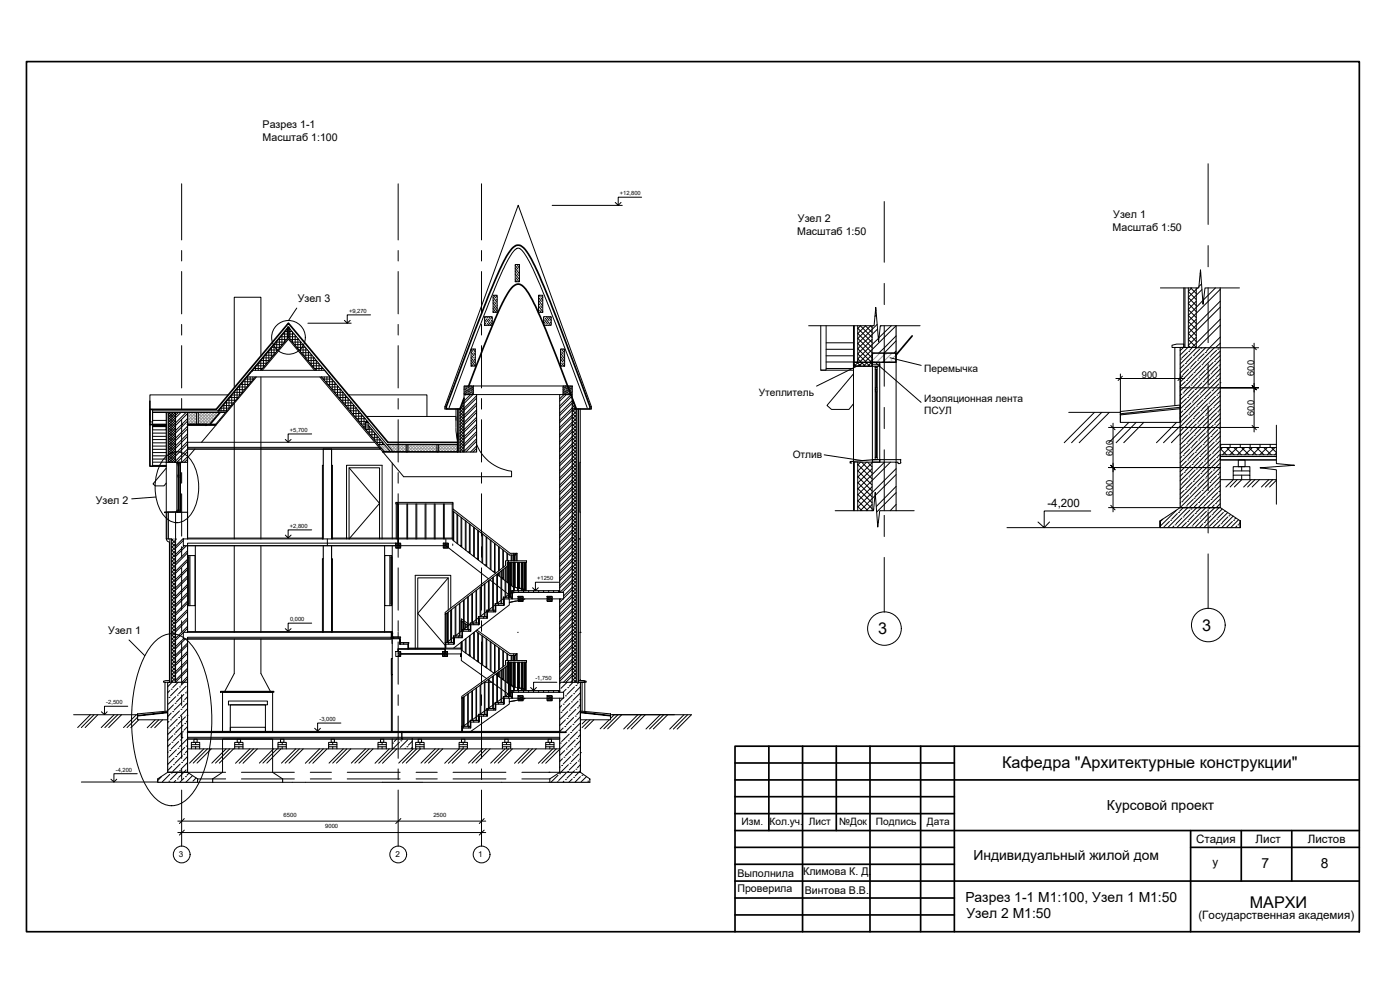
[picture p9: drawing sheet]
<svg xmlns="http://www.w3.org/2000/svg" width="420mm" height="297mm" viewBox="0 0 420 297" stroke-linecap="round" stroke-linejoin="round" font-family="sans-serif">
<defs><g id="words">
<g font-size="4.9">
<text x="263.6" y="190.4">3</text>
<text x="360.8" y="189.3">3</text>
<text x="300.8" y="230.5">Кафедра &quot;Архитектурные конструкции&quot;</text>
<text x="375.1" y="272.5">МАРХИ</text>
</g>
<g font-size="4.2">
<text x="332.2" y="242.9">Курсовой проект</text>
<text x="292.1" y="258.1">Индивидуальный жилой дом</text>
<text x="378.6" y="260.3">7</text>
<text x="396.4" y="260.3">8</text>
<text x="289.7" y="270.5">Разрез 1-1 М1:100, Узел 1 М1:50</text>
<text x="290" y="275.5">Узел 2 М1:50</text>
</g>
<g font-size="3.5">
<text x="314.4" y="152.1">-4,200</text>
<text x="359" y="252.8">Стадия</text>
<text x="376.8" y="252.8">Лист</text>
<text x="392.5" y="252.8">Листов</text>
<text x="363.8" y="259.7">у</text>
<text x="359.7" y="275.9">(Государственная академия)</text>
</g>
<g font-size="3.2">
<text x="78.8" y="38.4">Разрез 1-1</text>
<text x="78.8" y="42.3">Масштаб 1:100</text>
<text x="334.1" y="65.4">Узел 1</text>
<text x="239.3" y="70.5">Масштаб 1:50</text>
<text x="239.5" y="66.6">Узел 2</text>
<text x="333.9" y="69.2">Масштаб 1:50</text>
<text x="89.4" y="90.6">Узел 3</text>
<text x="28.7" y="151.2">Узел 2</text>
<text x="32.5" y="190.2">Узел 1</text>
<text x="221.3" y="263.1">Выполнила</text>
<text x="241" y="262.6">Климова К. Д.</text>
<text x="221.3" y="267.6">Проверила</text>
<text x="241.5" y="268.2">Винтова В.В.</text>
</g>
<g font-size="3.1">
<text x="277.3" y="111.7">Перемычка</text>
<text x="227.7" y="118.7">Утеплитель</text>
<text x="277.3" y="120.6">Изоляционная лента</text>
<text x="277.3" y="124.3">ПСУЛ</text>
<text x="237.9" y="137.3">Отлив</text>
<text x="222.5" y="247.6">Изм.</text>
<text x="231" y="247.4">Кол.уч.</text>
<text x="242.7" y="247.5">Лист</text>
<text x="251.8" y="247.6">№Док</text>
<text x="262.9" y="247.6">Подпись</text>
<text x="278.2" y="247.6">Дата</text>
</g>
<g font-size="2.8">
<text x="342.7" y="113.5">900</text>
<text x="376.4" y="112.7" transform="rotate(-90 376.4 112.7)">600</text>
<text x="376.4" y="124.7" transform="rotate(-90 376.4 124.7)">600</text>
<text x="334" y="136.8" transform="rotate(-90 334 136.8)">600</text>
<text x="334" y="148.7" transform="rotate(-90 334 148.7)">600</text>
</g>
<g font-size="2.4">
<text x="53.7" y="257.2">3</text>
<text x="118.7" y="257.2">2</text>
<text x="143.5" y="257.2">1</text>
</g>
<g font-size="1.7">
<text x="186" y="58.5">+12,800</text>
<text x="104.8" y="93.9">+9,270</text>
<text x="87" y="129.6">+5,700</text>
<text x="87" y="158.4">+2,800</text>
<text x="161.2" y="174.1">+1250</text>
<text x="87.1" y="186.3">0,000</text>
<text x="160.7" y="204.1">-1,750</text>
<text x="31.9" y="211.3">-2,500</text>
<text x="95.9" y="216.4">-3,000</text>
<text x="34.7" y="231.5">-4,200</text>
<text x="85.1" y="245.1">6500</text>
<text x="130.1" y="245.1">2500</text>
<text x="97.6" y="248.5">9000</text>
</g>
</g></defs>
<!-- layer: A-WALL-PATT -->
<g fill="none" stroke="#000" stroke-width=".3">
<path d="M171.7 139.9l1.3 1.3M171.7 138.8l1.3 1.3M171.7 137.8l1.3 1.3M171.7 136.7l1.3 1.3M171.7 135.7l1.3 1.2M171.7 134.6l1.3 1.2M171.7 133.5l1.3 1.3M171.7 132.5l1.3 1.2M171.7 131.4l1.3 1.3M171.7 130.4l1.3 1.2M171.7 129.3l1.3 1.2M171.7 128.3l1.3 1.2"/>
<path d="M171.7 127.2l1.3 1.2M171.7 126.1l1.3 1.3M171.7 125.1l1.3 1.2M171.7 124l1.3 1.3M171.7 123l1.3 1.2M172.5 122.7l.5 .4M172.7 122.7l-1 .9M173 123.4l-1.3 1.3M173 124.5l-1.3 1.3M173 125.5l-1.3 1.3M173 126.6l-1.3 1.3M173 127.7l-1.3 1.2"/>
<path d="M173 128.8l-1.3 1.2M173 129.8l-1.3 1.2M173 130.9l-1.3 1.2M173 131.9l-1.3 1.3M173 133l-1.3 1.2M173 134.1l-1.3 1.2M173 135.1l-1.3 1.2M173 136.2l-1.3 1.2M173 137.2l-1.3 1.3M173 138.3l-1.3 1.2M173 139.3l-1.3 1.3M171.7 159l1.3 1.3"/>
<path d="M171.7 157.9l1.3 1.3M171.7 156.9l1.3 1.2M171.7 155.8l1.3 1.2M171.7 154.8l1.3 1.2M171.7 153.7l1.3 1.2M171.7 152.6l1.3 1.3M171.7 151.6l1.3 1.2M171.7 150.5l1.3 1.3M171.7 149.5l1.3 1.2M171.7 148.4l1.3 1.2M171.7 147.3l1.3 1.3M171.7 146.3l1.3 1.2"/>
<path d="M171.7 145.2l1.3 1.3M171.7 144.2l1.3 1.2M171.7 143.1l1.3 1.2M171.7 142l1.3 1.3M171.7 141l1.3 1.2M173 140.4l-1.3 1.2M173 141.5l-1.3 1.2M173 142.5l-1.3 1.3M173 143.6l-1.3 1.3M173 144.6l-1.3 1.3M173 145.7l-1.3 1.3M173 146.8l-1.3 1.2"/>
<path d="M173 147.9l-1.3 1.2M173 148.9l-1.3 1.2M173 150l-1.3 1.2M173 151l-1.3 1.3M173 152.1l-1.3 1.2M173 153.1l-1.3 1.3M173 154.2l-1.3 1.2M173 155.3l-1.3 1.2M173 156.3l-1.3 1.3M173 157.4l-1.3 1.2M173 158.4l-1.3 1.3M173 159.5l-1.3 1.2"/>
<path d="M51.5 179.9l1.2 1.1M51.5 178.8l1.2 1.2M51.5 177.7l1.2 1.2M51.5 176.6l1.2 1.3M51.5 175.6l1.2 1.2M51.5 174.5l1.2 1.3M51.5 173.5l1.2 1.2M51.5 172.4l1.2 1.2M51.5 171.4l1.2 1.2M51.5 170.3l1.2 1.2M51.5 169.2l1.2 1.2M51.5 168.2l1.2 1.2"/>
<path d="M51.5 167.1l1.2 1.2M51.5 166.1l1.2 1.1M51.5 165l1.2 1.2M51.5 163.9l1.2 1.2M51.5 162.9l1.2 1.2M51.5 161.8l1.2 1.2M52 161.7l-.5 .5M52.5 161.7l.2 .3 .2-.3M52.7 162l-1.2 1.2M52.7 163.1l-1.2 1.2M52.7 164.2l-1.2 1.1M52.7 165.2l-1.2 1.2"/>
<path d="M52.7 166.3l-1.2 1.2M52.7 167.3l-1.2 1.3M52.7 168.4l-1.2 1.2M52.7 169.4l-1.2 1.3M52.7 170.5l-1.2 1.2M52.7 171.6l-1.2 1.2M52.7 172.6l-1.2 1.2M52.7 173.7l-1.2 1.2M52.7 174.8l-1.2 1.2M52.7 175.8l-1.2 1.2M52.7 176.9l-1.2 1.2M52.7 178l-1.2 1.1"/>
<path d="M54.8 161.7l-2.1 2.2M55 162.2l-2.3 2.3M55.4 163.7l-2.7 2.7M56 163.7l-3.3 3.2M56.3 165.3l-3.6 3.6M56.3 167.8l-3.6 3.6M56.3 170.3l-3.6 3.6M56.3 172.8l-3.6 3.6M56.3 175.3l-4.8 4.9M56.3 177.8l-3.6 3.6M56.3 165.9l-3.6 3.6M56.3 168.4l-3.6 3.6"/>
<path d="M56.3 170.9l-3.6 3.6M56.3 173.4l-3.6 3.6M56.3 175.9l-3.6 3.6M56.3 178.5l-3.6 3.6-1.2-1.2M171.7 179.1l1.3 1.3M171.7 178.1l1.3 1.3M171.7 177l1.3 1.3M171.7 176l1.3 1.2M171.7 174.9l1.3 1.2M171.7 173.8l1.3 1.3M171.7 172.8l1.3 1.2M171.7 171.7l1.3 1.3"/>
<path d="M171.7 170.7l1.3 1.2M171.7 169.6l1.3 1.2M171.7 168.6l1.3 1.2M171.7 167.5l1.3 1.2M171.7 166.4l1.3 1.3M171.7 165.4l1.3 1.2M171.7 164.3l1.3 1.3M171.7 163.3l1.3 1.2M171.7 162.2l1.3 1.2M171.7 161.1l1.3 1.3M171.7 160l1.3 1.3M173 160.6l-1.3 1.2"/>
<path d="M173 161.6l-1.3 1.3M173 162.7l-1.3 1.2M173 163.7l-1.3 1.3M173 164.8l-1.3 1.3M173 165.8l-1.3 1.3M173 166.9l-1.3 1.3M173 168l-1.3 1.2M173 169.1l-1.3 1.2M173 170.1l-1.3 1.3M173 171.2l-1.3 1.2M173 172.2l-1.3 1.3M173 173.3l-1.3 1.2"/>
<path d="M173 174.4l-1.3 1.2M173 175.4l-1.3 1.2M173 176.5l-1.3 1.2M173 177.5l-1.3 1.3M173 178.6l-1.3 1.2M173 179.6l-1.3 1.3M51.5 189.4l1.2 1.2M51.5 188.3l1.2 1.2M51.5 187.3l1.2 1.2M51.5 186.2l1.2 1.2M51.5 185.2l1.2 1.1M51.5 184.1l1.2 1.2"/>
<path d="M51.5 183l1.2 1.2M51.5 182l1.2 1.2M51.5 191.5l1.2 1.3-1.2 1.2M51.5 199l1.2 1.1M51.5 196.8l1.2 1.2M51.5 195.7l1.2 1.3M51.5 194.7l1.2 1.2M51.5 193.6l1.2 1.2M51.5 192.6l1.2 1.2M51.5 190.4l1.2 1.2M52.7 180.1l-1.2 1.2M52.7 181.1l-1.2 1.2"/>
<path d="M52.7 182.2l-1.2 1.2M52.7 183.2l-1.2 1.2M52.7 184.3l-1.2 1.2M52.7 185.4l-1.2 1.1M52.7 187.5l-1.2 1.2M52.7 188.5l-1.2 1.3M52.7 190.7l-1.2 1.2M52.7 191.7l-1.2 1.2M52.7 193.9l-1.2 1.2M52.7 194.9l-1.2 1.2M52.7 196l-1.2 1.2M52.7 197l-1.2 1.2"/>
<path d="M52.7 198.1l-1.2 1.2M52.7 199.2l-1.2 1.1M55 191.7l-2.3 2.3M55 189.8l-2.3 2.3M55.6 191.7l-2.9 2.9M56.3 180.4l-3.6 3.6M56.3 182.9l-4.8 4.7M56.3 185.4l-3.6 3.6M56.3 187.9l-3.6 3.6M56.3 181l-3.6 3.6M56.3 183.5l-3.6 3.6M56.3 186l-4.8 4.8"/>
<path d="M56.3 188.5l-1.2 1.2M56.3 192.9l-3.6 3.6M56.3 195.4l-3.6 3.6-1.2-1.1M56.3 197.9l-3.6 3.6M56.3 193.5l-3.6 3.6M56.3 196l-3.6 3.6M56.3 198.6l-3.6 3.6M171.7 188.7l1.3 1.2M171.7 187.6l1.3 1.3M171.7 186.6l1.3 1.2M171.7 185.5l1.3 1.3M171.7 184.5l1.3 1.2"/>
<path d="M171.7 183.4l1.3 1.2M171.7 182.3l1.3 1.3M171.7 181.3l1.3 1.2M171.7 180.2l1.3 1.3M171.7 199.3l1.3 1.3M171.7 198.2l1.3 1.3M171.7 197.2l1.3 1.2M171.7 196.1l1.3 1.2M171.7 195.1l1.3 1.2M171.7 194l1.3 1.2M171.7 192.9l1.3 1.3M171.7 191.9l1.3 1.2"/>
<path d="M171.7 190.8l1.3 1.3M171.7 189.8l1.3 1.2M173 180.7l-1.3 1.2M173 181.8l-1.3 1.2M173 182.8l-1.3 1.3M173 183.9l-1.3 1.3M173 184.9l-1.3 1.3M173 186l-1.3 1.3M173 187.1l-1.3 1.2M173 188.2l-1.3 1.2M173 189.2l-1.3 1.2M173 190.3l-1.3 1.2"/>
<path d="M173 191.3l-1.3 1.3M173 192.4l-1.3 1.2M173 193.4l-1.3 1.3M173 194.5l-1.3 1.2M173 195.6l-1.3 1.2M173 196.6l-1.3 1.3M173 197.7l-1.3 1.2M173 198.7l-1.3 1.3M173 199.8l-1.3 1.2M51.5 204.2l.5 .5M51.5 203.2l1.2 1.2M51.5 202.1l1.2 1.2"/>
<path d="M51.5 201.1l1.2 1.2M51.5 200l1.2 1.2M52.7 200.2l-1.2 1.2M52.7 201.3l-1.2 1.2M52.7 202.3l-1.2 1.2M52.7 203.4l-1.2 1.2M52.7 204.5l-.3 .2M56.3 200.5l-3.6 3.6M56.3 203l-1.7 1.7M56.3 201.1l-3.6 3.6M56.3 203.6l-1.1 1.1M171.7 204.6l.1 .1"/>
<path d="M171.7 203.6l1.2 1.1M171.7 202.5l1.3 1.2M171.7 201.4l1.3 1.3M171.7 200.3l1.3 1.3M173 200.9l-1.3 1.2M173 201.9l-1.3 1.3M173 203l-1.3 1.2M173 204l-.7 .7"/>
</g>
<!-- layer: 0 -->
<g fill="none" stroke="#000" stroke-width=".3">
<path d="M154.6 79.4h1.3v5.1h-1.3zM154.6 79.6l.9 1.2M155.3 79.7l.6 .8M155.7 79.4l.2 .3M86.3 98.2h.5v3h-.5zM86.6 98.2v3M145.4 95h2.3v2.6h-2.3zM145.4 97.6h.1M145.4 95l.3 .3M145.4 96.7l.4 .5M145.4 95.9l.6 .7M146 95.7l1.3 1.9"/>
<path d="M146 97.5l.1 .1M146 95l.3 .4M146.3 97l.4 .6M146.6 95.7l.4 .6M146.7 95l.5 .7M147.2 96.6l.5 .8M147.3 95l.4 .6M147.5 96.1l.2 .4M148 88.6h1.2v5.1h-1.2zM148 93.4l.1 .1M148 90.9l1.2 1.7M148 92.6l.8 1.1"/>
<path d="M148 90l.2 .4M148 89.1l1.1 1.6M148.2 91.9l1 1.5M148.2 88.6l.5 .8M148.4 90.7l.5 .6M148.8 88.6l.4 .6M149 89.8l.2 .2M149.1 91.6l.1 .1M154.6 82.2l1.3 1.7M154.6 83.9l.5 .6M154.6 81.3l.4 .5M154.6 80.5l1.2 1.6"/>
<path d="M154.9 83.3l.8 1.2M155.2 82.1l.4 .6M155.8 81.2l.1 .2M155.9 83h.1M161.6 88.6h1.3v5.1h-1.3zM161.6 91.8l1.3 1.7M161.6 89.2l.9 1.3M161.6 91l.4 .5M161.6 92.7h.1M161.6 90.1l1.2 1.7M161.7 93.5l.1 .2M161.8 88.6l.3 .5"/>
<path d="M162 93.1l.4 .6M162.2 91.8l.5 .6M162.3 89.4l.6 .7M162.6 88.9l.3 .4M162.8 90.9l.1 .1M163.1 95h2.3v2.6h-2.3zM163.1 95.6l.1 .1M163.1 96.4l.5 .7M163.1 97.3l.3 .3M163.4 95v.1M163.4 96l.9 1.2M163.7 95.5l1.5 2"/>
<path d="M163.9 97.5l.1 .1M164 95l.8 1.2M164.5 97.5l.1 .1M164.7 95.1l.7 1.1M165.1 96.6l.3 .4M165.2 95l.2 .3M75.8 111.1h21.6l1.7 2h-25zM78.3 106.8v-17.6h-8v27.1M78.3 113.1v48.6M139.3 115.8h2.8v2.6h-2.8zM139.3 119.8l-.2 .2M139.3 119.5v.1"/>
<path d="M139.3 118l.2 .3M139.3 116.7l.1 .2M139.4 116.3l.9 1.4M139.4 117.5l.5 .9M139.5 115.8l.2 .3M139.6 117.2l.8 1.2M139.8 118.4l-.2 .2M139.8 116.3l.3 .4M139.9 115.8l.3 .6M140.2 117l.6 .8M140.3 115.8l.9 1.4M140.4 116.7l.9 1.4"/>
<path d="M140.5 118l.2 .4M140.7 115.8l.3 .4M140.9 118.1l.3 .3-1.9 1.9M141.1 115.8h.1M141.1 116.4l.5 .8M141.3 116.1l.8 1.1M141.4 104.7h1.2v5.1h-1.2zM141.4 117.5l.5 .9-2.6 2.7M141.4 107.3l1 1.5M141.4 104.8l.5 .6M141.4 109l.5 .8M141.4 108.1l1.2 1.7"/>
<path d="M141.4 105.6l.8 1.2M141.5 115.8l.5 .8M141.5 118.3v.1M141.6 106.8l.5 .5M141.8 117.5l.3 .4M141.9 115.9l.2 .1M142 104.7l.6 .9M142.1 115.8h26.9M142.2 105.9l.4 .6M142.3 107.7l.3 .5M142.5 107.2l.1 .1M142.6 104.7v.1"/>
<path d="M143 118.7l-5 5 1.3 1.3M143 119.5l-3.7 3.7M168.2 104.7h1.2v5.1h-1.2zM168.2 108.5l.1 .1M168.2 105.9l1.2 1.8M168.2 107.7l.7 1M168.2 105.1l.2 .3M168.2 109.4l.4 .4M168.3 107l1.1 1.5M168.6 109l.6 .8M168.6 104.7l.6 1M168.6 105.6l.5 .7"/>
<path d="M169 115.8h2.7v2.6h-2.7zM169 116.9l.7 1.2M169 118.1l.1 .3M169 116.3l.1 .2M169 117.5l.5 .9M169.1 115.8l.6 .9M169.1 109l.3 .4M169.2 104.8l.2 .3M169.2 118.4l-1.2 1.3M169.2 116.7l.3 .4M169.3 106.6l.1 .2M169.5 115.8h.1"/>
<path d="M169.7 116.1l.9 1.4M169.7 117.3l.5 .9M169.8 117l1 1.4M169.9 115.8l.1 .1M169.9 118.3l-1.9 2.1M170.1 116.1l.3 .5M170.3 115.8l.2 .3M170.3 118.4h.1M170.5 116.8l.6 .8M170.7 115.8l.7 1.2M170.7 116.4l.9 1.5M170.8 117.8l.3 .6"/>
<path d="M171.1 115.8l.1 .2M171.2 117.8l.3 .5M171.4 118.4l-3.4 3.4M171.4 116.2l.3 .6M171.6 118.9l-3.6 3.6M171.6 115.9l.1 .2M171.6 117.2l.1 .2M171.8 119.6l.1 .2M45 123.3v16.6h.8v-16.1h21.9M45 122.8h.8v3.8h-.8zM45.8 127.7h4.1v1.3h-4.1v-1.3v.3h4.1v-.3zM45.8 129.9h4.1"/>
<path d="M45.8 130.9h4.1M45.8 131.9h4.1M45.8 132.9h4.1M45.8 133.8h4.1M45.8 134.8h4.1M45.8 135.8h4.1M45.8 136.8h4.1M45.8 137.7h4.1M45.8 138.7h4.1M45.8 139.6h4.1M45.8 123.3h22.3M45.8 126.1h4.1"/>
<path d="M50.5 136.6l2.1 2.1M50.5 135.9l2.2 2.1M50.5 132.8l2.2 2.2M50.5 132.1l2.2 2.1M50.5 131.3l2.2 2.2M50.5 128.3l2.2 2.1M50.5 127.5l2.2 2.2M50.6 123.8l2.1 2M51.3 123.8l-.8 .6 2.2 2.2M51.4 123.8l1.3 1.3M52 123.8l-1.5 1.4 2.2 2.2M52.1 123.8l.6 .5"/>
<path d="M52.7 126.1l-2.2 2.2M52.7 123.8l-2.2 2.2 2.2 2.1M52.7 128.4l-2.2 2.2 2.2 2.1M52.7 130.7l-2.2 2.2M52.7 133l-2.2 2.2 2.2 2.1M52.7 135.3l-2.2 2.1 1.3 1.3M52.7 137.6l-1.2 1.1M53.5 123.8l-3 2.9 2.2 2.2M54.3 123.8l-3.8 3.7M54.5 127.4h.1M55.8 123.8l-5.3 5.3 2.2 2.1M56.3 125.6l-5.8 5.7"/>
<path d="M56.3 127.9l-5.8 5.7 2.2 2.1M56.3 130.2l-5.8 5.7M56.3 132.4l-5.8 5.8 .6 .5M56.3 134.7l-4 4M56.3 124.1l-5.8 5.7 2.2 2.1M56.3 126.4l-5.8 5.7M56.3 128.6l-5.8 5.8 2.2 2.1M56.3 130.9l-5.8 5.8M56.3 133.2l-5.5 5.5M56.3 135.5l-3.2 3.2M56.3 127.4v.2h8.5M56.3 137l-1.7 1.7"/>
<path d="M56.3 137.8l-.9 .9M59 123.8h.5v3.6h-.5zM70.3 121v40.7M109.8 126.7h.7v2.2h-.7zM110.5 126.7h-.7v2.2M112.5 132.7h-56.2v2h57.9M113.5 133.4h1.9M116.1 133.4h21.3M121.9 133.4h.5v2.2h-.5zM131.1 133.4h.5v2.2h-.5zM138 135.4l.3 .2M138 127.3l1.3 1.3"/>
<path d="M138.2 122.1l1.1 1M138.5 121.5l.8 .7M138.6 122.7h.1M138.8 120.8l.5 .6M139 120.2l.3 .3M139.3 122.7v-4.3h3.7v4.3M139.3 120.7l-.8 .7M139.3 121.6l-1.3 1.2 1.3 1.3M139.3 123.4l-1.3 1.2 1.3 1.2M139.3 124.3l-1.3 1.2 1.3 1.2M139.3 125.2l-1.3 1.2 1.3 1.3M139.3 126.1l-1.3 1.2"/>
<path d="M139.3 127l-1.3 1.2 1.3 1.2M139.3 127.9l-1.3 1.2 1.3 1.2M139.3 128.8l-1.3 1.2 1.3 1.2M139.3 130.5l-1.3 1.3 1.3 1.2M139.3 131.5l-1.3 1.2 1.3 1.2M139.3 132.4l-1.3 1.2 1.3 1.2M139.3 134.1l-1.3 1.3M139.3 135l-.6 .6M143 129.5l-5 5 1.2 1.1M143 125.9l-5 5 1.3 1.3M143 120.8l-3.7 3.8M143 123l-3.7 3.8"/>
<path d="M143 125.2l-3.7 3.7M143 127.3l-3.7 3.8M143 131.6l-3.7 3.8M143 133.8l-1.8 1.8M143 121.6l-3.7 3.7M143 123.7l-3.7 3.8M143 128l-3.7 3.8M143 130.2l-3.7 3.8M143 132.4l-3.2 3.2M143 134.5l-1.1 1.1M168 122.7v-4.3h3.7v4.3M171.7 122.4l.4 .3"/>
<path d="M171.7 120.2l-3.7 3.8M171.7 124.5l-3.7 3.8M171.7 126.6l-3.7 3.8M171.7 128.8l-3.7 3.8M171.7 131l-3.7 3.7M171.7 133.1l-3.7 3.8M171.7 135.3l-3.7 3.8M171.7 137.4l-3.7 3.8M171.7 139.6l-3.7 3.8M171.7 120.9l-3.7 3.8M171.7 123.1l-3.7 3.7M171.7 125.2l-3.7 3.8"/>
<path d="M171.7 127.4l-3.7 3.7M171.7 129.5l-3.7 3.8M171.7 131.7l-3.7 3.8M171.7 133.8l-3.7 3.8M171.7 136l-3.7 3.8M171.7 138.2l-3.7 3.7M172 120.3l-.3 .3 .7 .7M172.3 120.9l-.6 .5 1.3 1.3M172.5 121.6l-4.5 4.5M172.8 122.2l-.5 .5M53.1 153.5l-3.7 .1v.2h.2M171.7 141.8l-3.7 3.7"/>
<path d="M171.7 143.9l-3.7 3.8M171.7 146.1l-3.7 3.7M171.7 148.2l-3.7 3.8M171.7 150.4l-3.7 3.7M171.7 152.5l-3.7 3.8M171.7 154.7l-3.7 3.7M171.7 156.8l-3.7 3.8M171.7 159l-3.7 3.8M171.7 140.3l-3.7 3.8M171.7 142.5l-3.7 3.7M171.7 144.6l-3.7 3.8M171.7 146.8l-3.7 3.7"/>
<path d="M171.7 148.9l-3.7 3.8M171.7 151.1l-3.7 3.7M171.7 153.2l-3.7 3.8M171.7 155.4l-3.7 3.8M171.7 157.6l-3.7 3.7M171.7 159.7l-3.7 3.8M49.9 161.7a.95 .95 0 0 0 1 .9M55 161.7h64.5v2h-64.5zM56.3 161.7v-.3h40.5v.3M70.3 163.7v26M78.3 163.7v26M98.2 161.7v2"/>
<path d="M118.8 163h1.5v1.5h-1.5zM118.8 163l.1 .4M118.8 164.2h.1M118.8 163.6l.1 .4M118.9 164.4v.1M118.9 161.4h-19.1v.3M119 163.6l.4 .9M119 163l.2 .5M119 164.2l.2 .3M119.2 161.4h.2M119.3 163l.3 .7M119.3 163.6l.2 .3"/>
<path d="M119.5 161.4h2.6M119.5 163l.1 .1M119.5 164.1l.2 .4M119.7 163.3l.5 1.1M119.7 163.9l.3 .6M119.8 163l.1 .2M120 163.4l.1 .3M120.1 163l.2 .4M120.2 163.8l.1 .2M122.3 161.4h2.5M125.1 161.4h2.5M127.8 161.4h2.5"/>
<path d="M130.6 161.4h2.5M133 163h1.6v1.5h-1.6zM133 163l.2 .4M133 164.2h.1M133 163.6l.3 .4M133.2 164.4v.1M133.3 163.6l.4 .9M133.3 163l.2 .5M133.3 161.4h2.7M133.3 164.2l.2 .3M133.5 163l.4 .7M133.6 163.6l.2 .3"/>
<path d="M133.8 161.7v2M133.8 164.1l.2 .4M133.8 163v.1M134 163.3l.4 1.1M134 163.9l.2 .6M134.1 163l.1 .2M134.3 163.4l.1 .3M134.4 163l.2 .4M134.5 163.8l.1 .2M155.5 178.9h1.5v1.6h-1.5zM155.5 178.9l.1 .4M155.5 179.5l.2 .4"/>
<path d="M155.7 178.9l.3 .5M155.8 179.5l.4 1M156 178.9l.3 .7M156.1 179.6l.1 .3M156.3 178.9v.1M156.4 179.2l.5 1.1M156.4 179.9l.3 .6M156.5 178.9l.1 .2M156.7 179.3l.2 .3M156.8 178.9l.2 .5M156.9 179.8l.1 .1M164.2 178.9h1.5v1.6h-1.5z"/>
<path d="M164.2 178.9l.2 .4M164.2 179.5l.2 .4M164.5 178.9l.2 .5M164.5 179.5l.4 1M164.7 178.9l.3 .7M164.7 179.6l.2 .3M165 178.9v.1M165.1 179.2l.5 1.1M165.2 179.9l.2 .6M165.3 178.9v.2M165.4 179.3l.2 .3M165.5 178.9l.2 .5"/>
<path d="M165.6 179.8l.1 .1M168 177.7h1.1v2h-15.3M168.3 179.7l-.3 .3M169 179.7l-1 1M171.7 161.1l-3.7 3.8M171.7 163.3l-3.7 3.8M171.7 165.5l-3.7 3.7M171.7 167.6l-3.7 3.8M171.7 169.8l-3.7 3.7M171.7 171.9l-3.7 3.8M171.7 174.1l-3.7 3.6M171.7 176.2l-2.6 2.6"/>
<path d="M171.7 178.4l-3.7 3.7M171.7 161.9l-3.7 3.7M171.7 164l-3.7 3.8M171.7 166.2l-3.7 3.8M171.7 168.3l-3.7 3.8M171.7 170.5l-3.7 3.7M171.7 172.6l-3.7 3.8M171.7 174.8l-2.9 2.9M171.7 176.9l-2.6 2.6M171.7 179.1l-3.7 3.8M55 189.7h62.5v2h-62.5zM70.3 191.7v10.4l-2.8 5.3"/>
<path d="M78.3 191.7v10.4l2.8 5.3M117.6 189.5h-61.3v.2M117.6 190h.1M117.6 189.5v.4M117.7 197.6h-.2v4.8h.2h-.2v17M118.8 195.5h1.5v1.5h-1.5zM119.5 196l.1 .2M119.5 195.5l.1 .1M119.5 196.6l.2 .4M119.7 195.8l.5 1.1M119.7 196.4l.3 .6M119.8 195.5l.1 .2"/>
<path d="M120 195.8l.1 .4M120.1 195.5l.2 .4M120.2 196.3l.1 .2M122.5 194.7v-.2h16v.2M132.8 195.5h1.5v1.5h-1.5zM132.8 195.5l.2 .4M132.8 196.7l.1 .1M132.8 196.1l.2 .4M133 196.9v.1M133.1 196.1l.4 .9M133.1 195.5l.2 .4M133.1 196.7l.1 .3"/>
<path d="M133.3 195.5l.4 .7M133.4 196.1l.1 .4M133.6 195.5v.1M133.6 196.6l.2 .4M133.8 195.8l.4 1.1M133.8 196.4l.2 .6M133.9 195.5l.1 .2M134 195.8l.2 .4M134.1 195.5l.2 .4M134.3 196.3v.2M155.5 180.1v.1M155.6 180.4v.1"/>
<path d="M155.8 180.2l.1 .3M156.3 180.1l.1 .4M164.2 180.1v.1M164.3 180.4l.1 .1M164.5 180.2l.1 .3M165 180.1l.1 .4M171.7 180.5l-3.7 3.8M171.7 182.7l-3.7 3.8M171.7 184.9l-3.7 3.7M171.7 187l-3.7 3.8M171.7 189.2l-3.7 3.7M171.7 191.3l-3.7 3.8"/>
<path d="M171.7 193.5l-3.7 3.7M171.7 195.6l-3.7 3.8M171.7 197.8l-3.7 3.7M171.7 199.9l-3.7 3.8M171.7 181.3l-3.7 3.7M171.7 183.4l-3.7 3.8M171.7 185.6l-3.7 3.7M171.7 187.7l-3.7 3.8M171.7 189.9l-3.7 3.8M171.7 192.1l-3.7 3.7M171.7 194.2l-3.7 3.7M171.7 196.3l-3.7 3.8"/>
<path d="M171.7 198.5l-3.7 3.8M22.1 214.4h19.2M27.1 214.4l-3.8 3.9M28.2 214.4l-3.8 3.9M29.4 214.4l-3.8 3.9M34.2 214.4l-3.8 3.9M35.3 214.4l-3.8 3.9M36.5 214.4l-3.9 3.9M40.9 214.4l-3.8 3.9M41.3 214.2l9-.9v.4l-9 1v.1l9-.9v2.1h-9zM41.3 215.2l-3.2 3.1M41.6 216l-2.3 2.3"/>
<path d="M46.6 216l-2.4 2.3M47.7 216l-2.4 2.3M48.8 216l-2.4 2.3M49.5 204.7h-.4v-.3l1.8-.2v.5M50.3 204.7h-.8v8.6M50.5 218.4h.1M50.7 209.2h.1M50.7 216.4l-.4 .4M51 207.2l-.7 .6M51.2 216h.1M51.4 206.8h.1M51.4 213.9l-1.1 1.1"/>
<path d="M51.6 204.8l-1.3 1.3M51.8 213.5h.1M52.1 211.5l-1.8 1.7M52.5 211h.1M52.5 218.2l-2.2 2.2M52.7 209l-2.2 2.3M52.9 217.8h.1M53.2 208.6h.1M53.2 215.8l-2.2 2.2M53.4 206.5l-2.2 2.3M53.5 204.7l-1.7 1.6M53.6 215.3h.1"/>
<path d="M53.9 206.1h.1M53.9 213.3l-2.3 2.2M54.3 212.8h.1M54.5 210.8l-2.2 2.2M54.8 219.6h.1M55 210.4h.1M55 217.5l-2.3 2.3M55.2 208.4l-2.3 2.2M55.2 204.7l-.9 .9M55.4 217.1h.1M55.7 207.9h.1M55.7 215.1l-2.3 2.2"/>
<path d="M55.9 205.9l-2.3 2.2M56.1 214.6h.1M56.3 212.6l-2.2 2.3M56.3 219.7h64.3v2h-64.3zM56.3 219.7v-.3h64.3v.3v-.3h47.4v.3M56.3 207.2l-.2 .3M56.3 209l-.9 .9M56.3 210.8l-1.5 1.6M56.3 216.2l-.4 .4M56.3 218l-1.1 1.1M66.2 207.4h16v.3h-16zM66.8 207.7h15v12h-15z"/>
<path d="M68.6 210.3h11.6v1.2h-11.6zM69.1 211.5h10.6v8.2h-10.6zM69.1 218.2h10.6v1.5h-10.6zM120.6 219.7h47.4v2h-47.4zM155.5 208.7h1.5v1.6h-1.5zM155.5 208.8l.1 .3M155.5 209.9v.1M155.5 209.4l.2 .4M155.6 210.2v.1M155.7 208.7l.3 .5M155.8 209.4l.4 .9M155.8 210l.1 .3"/>
<path d="M156 208.7l.3 .8M156.1 209.4l.1 .3M156.3 208.7v.1M156.3 209.9l.1 .4M156.4 209.1l.5 1M156.4 209.7l.3 .6M156.5 208.7l.1 .2M156.7 209.1l.2 .4M156.8 208.7l.2 .5M156.9 209.6l.1 .1M164.2 208.7h1.5v1.6h-1.5zM164.2 208.8l.2 .3"/>
<path d="M164.2 209.9v.1M164.2 209.4l.2 .4M164.3 210.2l.1 .1M164.5 208.7l.2 .5M164.5 209.4l.4 .9M164.5 210l.1 .3M164.7 208.7l.3 .8M164.7 209.4l.2 .3M165 208.7v.1M165 209.9l.1 .4M165.1 209.1l.5 1M165.2 209.7l.2 .6"/>
<path d="M165.3 208.7v.2M165.4 209.1l.2 .4M165.5 208.7l.2 .5M165.6 209.6l.1 .1M168 207.7h1.1v1.8h-15.3M168.1 205l-.1 .1M168.3 213.7h.1M168.6 211.7l-.6 .6M169 209.5l-1 1M169 211.3h.1M169 218.4l-1 1.1M169.2 209.2l-.1 .1"/>
<path d="M169.5 218h.1M169.7 208.8h.1M169.7 216l-1.7 1.7M169.9 206.8l-.9 .9M170.2 215.5h.1M170.2 204.7l-1.9 1.8M170.4 206.3h.1M170.4 213.5l-2.3 2.3M170.8 213h.1M171.1 211l-2.3 2.3M171.3 219.8h.1M171.5 210.6h.1"/>
<path d="M171.5 217.8l-1.9 1.9M171.7 208.6l-2.2 2.2M171.7 202.1l-2.6 2.6M171.7 204.2l-.4 .5M171.7 200.6l-3.7 3.8M171.7 202.8l-1.9 1.9M171.9 217.3h.1M172 204.7l-1.2 1.2M172.2 208.1h.1M172.2 215.3l-2.3 2.2M172.4 206.1l-2.2 2.3M172.6 214.9h.1"/>
<path d="M172.8 205.6h.1M172.8 212.8l-2.2 2.3M173.3 212.4h.1M173.3 219.6l-2.2 2.2M173.5 210.4l-2.2 2.2M173.6 204.7v-.5l1.9 .2v.3h-1.3h.5v8.7M173.7 219.1h.1M173.8 204.7l-.5 .5M174 209.9h.1M174 217.1l-2.3 2.3M174.1 204.2l1.8 .2v.3h-.4M174.2 213.3l9 .9v1.8h-9v-2.1l9 .9v-.1l-9-1z"/>
<path d="M174.2 206.1l-1.6 1.6M174.2 207.9l-2.3 2.2M174.2 211.5l-.5 .4M174.2 213.3l-1.1 1.1M174.2 215.1l-1.8 1.8M174.2 218.6v.1M174.7 204.7h.8v8.8M176 216l-1.3 1.2M177.1 216l-2.4 2.3M178.2 216l-2.7 2.7M182.8 216l-2.7 2.7M183.2 214.4h24.3l-4.3 4.4"/>
<path d="M184.3 214.4l-1.1 1.2M185.4 214.4l-4.2 4.3M186.6 214.4l-4.2 4.3M191.4 214.4l-4.2 4.3M192.5 214.4l-4.2 4.3M193.7 214.4l-4.3 4.3M198.1 214.4l-4.2 4.3M199.2 214.4l-4.3 4.3M200.4 214.4l-4.3 4.3M205.3 214.4l-4.3 4.4M206.4 214.4l-4.3 4.4M48.5 233l-1.2 1.2"/>
<path d="M50.3 231.7l-3 2M50.5 225.6l-.2 .2M50.7 234.4h.1M51 225.2h.1M51 232.4l-2.3 2.2M51.2 223.2l-.9 .8M51.4 231.9h.1M51.6 222.7h.1M51.6 229.9l-1.3 1.3M51.8 220.7l-1.5 1.5M52.1 229.4h.1M52.3 220.2h.1"/>
<path d="M52.3 227.4l-2 2M52.7 227h.1M52.7 234.2l-.5 .5M52.9 224.9l-2.2 2.3M53.2 233.7h.1M53.4 224.5h.1M53.4 231.7l-2.2 2.2M53.6 222.5l-2.2 2.2M53.9 231.3h.1M54.1 222h.1M54.1 229.2l-2.3 2.3M54.3 220l-2.2 2.3"/>
<path d="M54.5 228.8h.1M54.8 226.8l-2.3 2.2M54.9 221.2l-.4 .4M55.2 226.3h.1M55.2 233.5l-1.2 1.2M55.4 224.3l-2.2 2.2M55.7 233h.1M55.9 223.8h.1M55.9 231l-2.3 2.2M56.1 221.8l-2.2 2.3M56.3 228.8l-2 2M56.3 225.2l-.6 .6"/>
<path d="M56.3 227l-1.3 1.3M56.3 224.7h111.7M56.3 231.7l3 2M56.7 232l-.6 .6M57.4 224.7v-.6h2.5v.6M57.4 224.1v-.7h2.5v.7M57.4 223.4v-.7h2.5v.7M57.7 232.8l-1.9 1.9M58.2 221.8h1v.9h-1zM58.7 222.7v.7M58.7 224.1v.6M58.9 233.4l-1 1"/>
<path d="M61.2 224.7l-4.3 4.3M62.3 224.7l-4.3 4.3M63.4 224.7l-4.3 4.3M67.8 224.7l-4.2 4.3M68.9 224.7l-4.2 4.3M70.1 224.7l-4.3 4.3M70.4 224.7v-.6h2.5v.6M70.4 224.1v-.7h2.5v.7M70.4 223.4v-.7h2.5v.7M71.2 221.8h1v.9h-1zM71.7 222.7v.7M71.7 224.1v.6"/>
<path d="M75 224.7l-4.3 4.3M76.1 224.7l-4.3 4.3M77.2 224.7l-4.3 4.3M81.8 224.6v-2.9h-15v3M82.1 224.7l-4.3 4.3M83.2 224.7l-4.3 4.3M83.4 224.7v-.6h2.5v.6M83.4 224.1v-.7h2.5v.7M83.4 223.4v-.7h2.5v.7M84.2 221.8h1v.9h-1zM84.3 224.7l-4.2 4.3M84.7 222.7v.7"/>
<path d="M84.7 224.1v.6M88.8 224.7l-4.3 4.3M89.9 224.7l-4.3 4.3M91 224.7l-4.3 4.3M95.9 224.7l-4.3 4.3M97 224.7l-4.3 4.3M98.2 224.7l-4.3 4.3M98.6 224.7v-.6h2.5v.6M98.6 224.1v-.7h2.5v.7M98.6 223.4v-.7h2.5v.7M99.4 221.8h1v.9h-1zM99.9 222.7v.7"/>
<path d="M99.9 224.1v.6M103 224.7l-4.3 4.3M104.1 224.7l-4.2 4.3M105.3 224.7l-4.3 4.3M109.7 224.7l-4.3 4.3M110.8 224.7l-4.3 4.3M112 224.7l-4.3 4.3M113.4 224.7v-.6h2.5v.6M113.4 224.1v-.7h2.5v.7M113.4 223.4v-.7h2.5v.7M114.2 221.8h1v.9h-1zM114.7 222.7v.7"/>
<path d="M114.7 224.1v.6M116.8 224.7l-4.2 4.3M117.8 223h.1M117.9 224.7l-4.2 4.3M119.1 221.7l-.8 .8M119.1 224.7l-4.3 4.3M119.9 222.7l-1.9 1.9M120.3 222.3h.1M120.8 221.7v.1M121.7 224.5l-.1 .1M122.1 224.1h.1M122.3 222l-2.2 2.3"/>
<path d="M123.7 224.3l-.3 .3M123.7 222.4l-1.2 1.2M123.9 224.7l-4.2 4.3M124.7 224.7v-.6h2.6v.6M124.7 224.1v-.7h2.6v.7M124.7 223.4v-.7h2.6v.7M125 224.7l-4.2 4.3M125.5 221.8h1v.9h-1zM126 222.7v.7M126 224.1v.6M126.2 224.7l-4.3 4.3M130.6 224.7l-4.2 4.3"/>
<path d="M131.7 224.7l-4.2 4.3M132.9 224.7l-4.3 4.3M137.8 224.1v-.7h2.5v.7M137.8 223.4v-.7h2.5v.7M138.5 221.8h1v.9h-1zM138.9 224.7l-4.3 4.3M139 222.7v.7M139 224.1v.6M140 224.7l-4.3 4.3M140.3 224.7v-.6h-2.5v.6l-4.3 4.3M144.9 224.7l-4.3 4.3M146 224.7l-4.3 4.3"/>
<path d="M147.1 224.7l-4.2 4.3M150.8 224.7v-.6h2.5v.6M150.8 224.1v-.7h2.5v.7M150.8 223.4v-.7h2.5v.7M151.5 221.8h1v.9h-1zM151.5 224.7l-4.2 4.3M152 222.7v.7M152 224.1v.6M152.6 224.7l-4.2 4.3M153.8 224.7l-4.3 4.3M158.7 224.7l-4.3 4.3M159.8 224.7l-4.3 4.3"/>
<path d="M160.9 224.7l-4.2 4.3M163.8 224.7v-.6h2.5v.6M163.8 224.1v-.7h2.5v.7M163.8 223.4v-.7h2.5v.7M164.5 221.8h1v.9h-1zM165 222.7v.7M165 224.1v.6M165.8 224.7l-4.2 4.3M166.9 224.7l-4.3 4.3M167.2 234.6h.1M167.5 232.6l-2.2 2.1M167.9 232.1h.1"/>
<path d="M168 231.7l-3 2v1M168.1 223h.1M168.1 230.1l-.1 .2M168.6 229.7h.1M168.8 227.7l-.8 .8M169.2 227.2h.1M169.2 234.4l-.3 .3M169.5 225.2l-1.5 1.5M169.7 233.9h.1M169.9 224.7h.1M169.9 231.9l-2.2 2.3M170.2 222.7l-6.4 6.3"/>
<path d="M170.4 231.5h.1M170.6 222.3h.1M170.6 229.4l-2.3 2.3M170.8 220.2l-2.2 2.3M171.1 229h.1M171.3 227l-2.3 2.2M171.7 226.5h.1M171.7 233.7l-1 1M171.9 224.5l-2.2 2.3M172.2 233.2h.1M172.4 224.1h.1M172.4 231.3l-2.2 2.2"/>
<path d="M172.6 222l-2.2 2.3M172.8 230.8h.1M173.1 221.6h.1M173.1 228.8l-2.3 2.2M173.5 228.3h.1M173.7 226.3l-2.2 2.2M174.2 225.8h.1M174.2 220.5l-.7 .6M174.2 222.2l-1.4 1.4M174.2 224.1l-2 2M174.2 227.7l-.2 .2M174.2 229.4l-.9 1"/>
<path d="M174.2 231.2l-1.6 1.6M174.2 233l-1.7 1.7M174.2 231.7l2.8 2v1M174.7 232.6h.1M176 233l-1.6 1.6M176.4 234.4h.1M177 233.8l-.1 .1"/>
</g>
<!-- layer: A-WALL -->
<g fill="none" stroke="#000" stroke-width=".34">
<path d="M49.9 123.8v14.9h6.4v-14.9M137.4 122.7v12.9h5.6v-12.9M139.3 122.7v12.9M168 122.7v55M173 122.7h-1.3v82M173.6 122.7v82M49.9 161.7v-8h6.4v8M50.1 161.7h1.4M50.9 162.7v42h-.6v27h6v-10M56.3 163.7v26M97 161.7v-27h2.5v27M97 163.7v26"/>
<path d="M99.5 163.7v26M168 179.7v28M56.3 191.7v28M52.7 204.7h3.6M168 204.7h6.2v27M168 209.5v10.2M117.7 221.7v2.9M123.7 221.6v3M168 221.7v10"/>
</g>
<g fill="none" stroke="#000" stroke-width=".3">
<path d="M143 118.4h25M49.9 138.7v15M50.1 123.8v14.9M50.5 123.8v14.9M52.7 123.8v14.9M56.3 138.7v15M117.7 139v22.7M136.8 122.7v5.4M137.4 135.5v.1M137.5 122.7v12.9M138 122.7v12.9M143 133.3a12.8 12.8 0 0 0 10.5 8.1v1.6h-32.4"/>
<path d="M173 122.7v82M173.5 122.7v82M174.1 138.7v15M174.1 122.7v67M50.1 153.7v8M50.5 153.7v8M52.7 153.7v51h-1.8M51 161.7v43M51.5 161.7v43M56.4 166.7h2.1v15h-2.1zM58.6 163.7v25.8M115.4 163.7v26"/>
<path d="M115.5 166.7h2.1v15h-2.1zM117.7 163.7v26M173.6 161.7h.5M117.7 191.2v.2M117.7 191.9v27.8M174.1 189.7h.1M174.1 189.7v14.5M145.3 204.7h.1M145.5 204.7h1.1M146.8 204.7h.8M155.6 204.7h.1"/>
</g>
<!-- layer: A-DOOR -->
<path d="M104.8 140.4l9.1 10.6-9.1 10.7M134.5 173.4l-9.1 10.7 8.2 9.5" fill="none" stroke="#000" stroke-width=".3"/>
<!-- layer: A-DOOR-FRAM -->
<path d="M97 139.6h-.2v22.1M99.5 139.6h.3v22.1M97 167.6h-.2v22.1M99.5 167.6h.3v22.1M104 161.7v-22.1h10.7v22.1M104.8 161.7v-21.3h9.1v21.3M117.7 197.6h-.2v4.8M134.5 183v-9.6h-9.1v21.3M134.5 183.7v8.7M135.3 182.4v-9.8h-10.7v22.1M135.3 183.1v8.7" fill="none" stroke="#000" stroke-width=".3"/>
<!-- layer: A-GLAZ -->
<path d="M53.1 139.1v14.2M53.5 139.8v2.8M53.7 139.8v2.8M54.2 139.1v14.2M53.5 143.2v9.8M53.7 143.2v9.8M56.5 167.1h.2v14.2h-.3zM57 166.7v15M117 166.7v15M117.3 167.1h.3v14.2h-.3z" fill="none" stroke="#000" stroke-width=".3"/>
<!-- layer: A-FLOR -->
<path d="M119.5 161.7v1.5M117.7 189.7v1.5M119.5 195.5v-.8h14.1v1.5h-13.3M54.5 219.7v1.5M56.3 219.7h113.6" fill="none" stroke="#000" stroke-width=".51"/>
<path d="M119.5 161.7h16.5v.4M119.5 163.7h14.3M119.5 189.7v1.5h-1.8M133.6 194.7h4.9v1.5h-4.9" fill="none" stroke="#000" stroke-width=".3"/>
<!-- layer: S-STRS -->
<g fill="none" stroke="#000" stroke-width=".3">
<path d="M133.8 163.7l12.8 9.9M136 162.1l12.7 9.9M138 163.6h.4M138.4 163.9v.1M138.4 163.6v.3M140.4 165.6h.5v.2M140.9 165.8v.1M142.9 167.5h.5M143.4 167.8v.1M143.4 167.5v.2M145.4 169.5h.5M145.9 169.4v.4"/>
<path d="M147 174l.9 .6M147.9 171.4h.5M148.1 174.8l1 .8M148.4 171.6v.1M148.4 171.4v.2M149.3 175.8l1.1 .8M149.3 172.5l1.1 .8M150.6 173.3l.4 .1-.1 .3M150.6 176.7l1 .8M150.6 173.4l1 .8M151.2 179.2v.2M151.2 179.5l-.6 .5"/>
<path d="M151.6 179.2h.1M151.8 177.7l.8 .6-.8 .7M151.8 174.4l.8 .6M152.6 179.2v.5M152.8 178.3l.1 .9M152.8 175.2l.2 .1M152.9 179.7v1.8l-16.8 13M152.9 175.3h.1M153 178.1h-.2M153.3 175.3l.2 .1-.1 .2M153.3 175.5l.8 .7M153.7 177.9l-.4 .1"/>
<path d="M153.7 177.2v.2M154.2 177.2v.6M154.3 176.2l.5 .1M154.7 177.7l-.9 .2M155 176.3l.3 .1-.3-.1M155.6 176.4l.8 .2M155.6 177.2v.5M156.7 176.7l.6 .2M156.7 176.6l.6 .2M157.1 177.2v.5M157.3 177.1l-.3 .1M157.3 177.2h-.1"/>
<path d="M157.5 179.7l-4.5 1.1M158.7 177.2v.5M160.1 177.2v.5M161.7 177.2v.5M163.1 177.2v.5M164.7 177.2v.5M166.1 177.2v.5M167.6 177.2v.5M117.7 191.9v1.2M117.7 191.2v.2M118.1 191.1v.5M119.7 191.1v.5"/>
<path d="M121.1 192.8v.5M122.6 192.9h.1M133.7 193.1l-.1 1.4M134.1 192.8h.1M134.6 192.8v.5M135.4 191.8l-1.1 .8M136.1 190.8v.2M136.1 192.8v.5M136.2 191.2l-.7 .4M136.6 190.8h.1M137.7 190.8v.5M137.9 189.9l-1.1 .8"/>
<path d="M138.2 196.2v.8l.2-.8M138.5 196.5v.5M138.5 196.2v2l7.5 5.4M138.5 195l9.8 7M138.7 189.2l-.7 .5M139.1 188.9h.1M139.1 188.9v.5M140.4 187.9l-1.1 .8M140.6 196.5h.3M140.7 188.9v.5M140.9 196.7h.1M140.9 196.5v.2"/>
<path d="M141.2 187.3l-.7 .4M141.6 186.9h.1M142.1 186.9v.5M142.9 186l-1.1 .8M143.1 198.3h.4l-.1 .2M143.4 198.5h.1M143.7 185v.2M143.7 186.9v.5M143.7 185.3l-.7 .5M144.1 185h.1M145.1 185v.5M145.4 184l-1.1 .9"/>
<path d="M146.2 183.4l-.7 .5M146.6 183.1h.1M146.6 183.1v.5M147.9 182.1l-1.1 .8M148.2 183.1v.5M148.7 181.4l-.6 .5M149.1 181.1h.1M149.6 181.1v.5M150.4 180.2l-1.1 .8M151.2 181.1v.5M155 180.3l-2.1 .5M138.7 218.1l-.1 1.6"/>
<path d="M139.1 217.8l-.1 .1M139.1 217.9v.5M140.4 216.9l-1.1 .8M140.7 217.9v.5M141.2 216.4l-.7 .4M141.6 216.1h-.1M142.1 216.1v.5M142.9 215.2l-1.1 .7M143.7 214.6l-.7 .4M143.7 214.4v.1M143.7 216.1v.5M144.1 214.3l-.1 .1"/>
<path d="M145.1 214.4v.5M145.4 213.4l-1.1 .8M145.6 200.1h.4l-.1 .2M146.2 212.8l-.7 .4M146.5 203.9l.1 .1M146.6 212.5l-.1 .1M146.6 212.6v.4M146.8 204.2l1.1 .7M147.9 211.6l-1.1 .7M148.1 205l1 .8M148.1 201.9h.3M148.2 212.6v.4"/>
<path d="M148.4 201.8l.1 .1M148.7 211l-.6 .4M148.7 202.3l.4 .3M149.1 210.7l-.1 .1M149.3 205.9l1.1 .8M149.3 202.7l1.1 .8M149.6 210.8v.5M150.4 209.8l-1.1 .8M150.6 206.8l1 .8M150.9 203.8v.1M150.9 203.8l.1-.2-.4 .1 1 .7M151.2 209.2l-.6 .5"/>
<path d="M151.2 209v.2M151.2 210.8v.5M151.6 208.9l-.1 .1M151.8 207.7l.8 .6M151.8 204.5l.8 .6M152.6 208.2l-.8 .6M152.6 209v.5M152.8 205.3l.2 .1M152.8 208.1l.1 .9M152.9 209.5v1.7l-11.9 8.5M153 210.6h-.2M153 207.9h-.2"/>
<path d="M153.3 205.6l.8 .6M153.3 205.4h.1M153.4 205.6h.1M153.4 205.4v.2M153.7 207.8h-.4M153.7 207.2v.2M153.8 207.7h.1M154.2 207.2v.5M154.3 206.2h.6M155 210.2l-2.1 .4M155.1 206.3h.2h-.2M155.6 207.2v.5"/>
<path d="M156.4 206.5l-.8-.1 .9 .1M156.7 206.6l.6 .2M156.7 206.6l.6 .1M157.1 207.2v.5M157.3 207l-.6 .2M157.3 207.1l-.5 .1M157.5 209.5l-.5 .3-4.1 .8M158.7 207.2v.5M160.1 207.2v.5M161.7 207.2v.5M163.1 207.2v.5M164.7 207.2v.5"/>
<path d="M166.1 207.2v.5M167.6 207.2v.5"/>
</g>
<g fill="none" stroke="#000" stroke-width=".34">
<path d="M151.2 179.7l.1 1.9zM151.2 179.4v-.3l2.5 .1v.5h-2.5v-.3M153.6 177.3l14.4-.1v.5h-14.3zM153.7 177.7l.1 2zM117.5 190l.1 1.6zM117.6 191.1l2.6 .1-.1 .4h-2.5zM120 191.6l.1 1.7zM122.5 194.5v-1.2l.1 1.2M122.5 194.7h.1M122.6 192.8v.5h-2.5v-.5h2.5M133.6 192.8h2.6v.5h-2.5zM133.7 194.5v-1.2l.1 1.2"/>
<path d="M136.1 190.8h2.6v.5h-2.5zM136.2 191.3l.1 2zM138.7 189.4l.1 1.9zM138.7 188.9h2.5v.5h-2.5v-.3M138.7 188.9v.2M141.1 187l2.6-.1v.5h-2.5zM141.2 187.4l.1 2zM143.6 185h2.6v.5h-2.5zM143.7 185.5l.1 1.9zM146.1 183.1h2.6v.5h-2.5zM146.2 183.6l.1 1.9zM148.7 181.6l.1 2z"/>
<path d="M148.7 181.1h2.5v.5h-2.5v-.3M148.7 181.1v.2M138.7 217.9h2.5v.5h-2.5v-.3M138.7 218.4l.1 1.3zM138.7 217.9v.2M141.2 216.6l.1 1.8zM141.2 216.1h2.5v.5h-2.5v-.2M141.2 216.1v.2M143.6 214.4h2.6v.5h-2.5zM143.7 214.9l.1 1.7zM146.1 212.6h2.6v.4h-2.5zM146.2 213l.1 1.9z"/>
<path d="M148.7 211.3l.1 1.7zM148.7 210.8h2.5v.5h-2.5v-.3M148.7 210.8v.2M151.1 209h2.6v.5h-2.5zM151.2 209.5l.1 1.8zM153.7 207.7l.1 1.8zM153.7 207.2h14.3v.5h-14.3v-.3M153.7 207.2v.2"/>
</g>
<!-- layer: A-GLAZ -->
<path d="M53.1 138.7h1.1v.4h-1.1zM53.5 139.1h.2v.4h-.2zM53.5 139.5h.2v.3h-.2zM53.6 139.8v2.8zM53.1 153.3h1.1v.4h-1.1zM53.5 142.9h.2v.3h-.2zM53.5 153h.2v.3h-.2zM53.5 142.6h.2v.3h-.2zM53.6 143.2v9.8z" fill="none" stroke="#000" stroke-width=".34"/>
<path d="M118.8 150.7h.5v.5h-.5z" fill="none" stroke="#000" stroke-width=".3"/>
<g fill="none" stroke="#000" stroke-width=".3">
<path d="M119.3 150.7h16.7v.5h-16.7M152.6 168.3h5.4v.4h-5.4M154.2 166h.9l-.5 .5h-.4zM154.2 166h-1.1l-17.1-13.3v.7l16.9 13.1h1.3M154.6 166.5v1.8M154.8 166.3l-.2 .2M155.1 168.3v-2.3v2.3M133.6 183.8l18.1-14.1v-1.4h.9v.4h-.4v1.2l-18.6 14.5zM139.1 186.2l-.6-.5v.6l.6 .5M139.3 186.3l1.1 .8M139.3 186.9l1.1 .7M140.5 187.2l.4 .3"/>
<path d="M142.7 189.3l10.2 7.4h1.3M143.1 189l10 7.2h1.1M152.6 198.2h5.4v.5h-5.4M154.2 196.2h.9l-.5 .5h-.4zM154.6 196.7v1.5M154.8 196.4l-.2 .3M155.1 198.2v-2v2M138.6 208.9l13.1-9.4v-1.3h.9v.5h-.4v1.1l-13.6 9.7z"/>
</g>
<g fill="none" stroke="#000" stroke-width=".3">
<path d="M118.9 151.2v10.5M119.2 151.2v10.5M119.4 151.2v10.5M119.6 151.2v10.5M122.1 151.2v10.5M122.3 151.2v10.5M124.8 151.2v10.5M125.1 151.2v10.5M127.6 151.2v10.5M127.8 151.2v10.5M130.3 151.2v10.5M130.6 151.2v10.5"/>
<path d="M133.1 151.2v10.5M133.3 151.2v10.5M135.7 151.2v10.5M136 151.2v1.5M136 153.4v8.3M136.1 153.4v8.8M136.2 153.5v8.7M137.1 154.2v8.8M137.4 154.4v8.8M138.4 155.2v8.4M138.6 155.4v8.8M139.6 156.2v8.8"/>
<path d="M139.9 156.4v8.7M140.9 157.2v8.4M141.1 157.3v8.8M142.1 158.1v8.8M142.4 158.3v8.8M143.4 159.1v8.4M143.6 159.2v8.8M135.9 163.2v.4M138.4 163.9v.1M139.3 179.9v9M140.4 179.1v9.8M140.5 179v9.9"/>
<path d="M140.9 165.8v.1M141.6 178.2v8.7M141.8 178v8.9M142.9 177.2v9.7M143 177.1v9.8M143.4 167.8v.1M144.1 176.2v8.8M144.3 176.1v8.9M144.6 160.1v8.8M144.9 160.2v8.8M145.4 175.2v9.8M145.5 175.1v9.9"/>
<path d="M145.9 161.1v8.4M145.9 169.7v.1M146.1 161.2v8.8M146.6 174.3v8.8M146.8 174.1v9M147.1 162v8.8M147.3 162.2v8.7M147.9 173.3v9.8M148.1 173.2v9.9M148.4 163v8.4M148.4 171.6v.2M148.6 163.1v8.8"/>
<path d="M149.1 172.4v8.7M149.3 172.2v8.9M149.6 163.9v7.4M149.6 171.9v.8M149.8 164.1v7M149.8 171.8v1.1M150.4 171.4v9.7M150.6 171.2v9.9M150.9 164.9v5.4M150.9 171v2.4M150.9 173.6v.1M151.1 165.1v5.1"/>
<path d="M151.1 170.8v3M151.6 170.4v8.8M151.8 170.3v8.9M152.1 165.9v2.4M152.1 170v4.7M152.3 166.1v2.2M152.3 168.7v6.1M152.6 168.7v10.5M152.8 168.7v10.5M153 168.7v10.5M153.1 168.7v10.5M153.3 168.7v10.5"/>
<path d="M153.4 166.5v1.8M153.4 168.7v6.6M153.4 175.5v.1M153.6 166.5v1.8M153.6 168.7v7.1M154 166.5v1.8M154 168.7v7.4M154.1 168.7v8.5M154.2 166.5v1.8M154.3 168.7v8.5M154.4 166.5v1.8M154.4 168.7v7.5"/>
<path d="M154.6 168.7v7.6M155.3 168.7v8.5M155.6 168.7v8.5M155.6 168.7v7.7M155.8 168.7v7.8M156.4 168.7v8.5M156.6 168.7v8.5M156.7 168.7v8.5M156.8 168.7v8M157 168.7v8M157.3 168.7v8.5M157.5 168.7v8.5"/>
<path d="M157.6 168.7v8.5M157.8 168.7v8.5M133.6 184.4l.1 8.4M133.8 184.3v8.5M134.1 184v8.8M134.3 183.8v9M135.4 183v9.8M135.5 182.9v9.9M136.6 182.1v8.7M136.8 181.9v8.9M137.9 181.1v9.7M138 180.9v9.9"/>
<path d="M138.4 192.7v2M138.4 196.2v.3M138.5 189.4l-.1-3.1v3.1M138.5 192.6v2.1M138.6 186.4v2.5M138.6 189v.3M138.6 192.6v2.5M138.7 186.5v2.4M138.7 192.5v2.6M139.1 180.1v8.8M139.6 187.1v1.4M139.6 191.8v4.1"/>
<path d="M139.9 187.3v1M139.9 191.6v4.4M140.9 190.8v5.7M140.9 196.7v.1M141.1 190.6v6.3M142.1 189.8v7.8M142.4 189.6v8.2M143.4 189.9v8.4M143.4 198.5h.1M143.6 190v8.7M144.6 190.7v8.7M144.9 190.9v8.6"/>
<path d="M145.9 191.6v8.5M146.1 191.8v8.6M147.1 192.5v8.7M147.3 192.6v8.7M148.4 193.4v8.5M148.6 193.5v8.3M149.6 194.3v6.7M149.8 194.5v6.4M150.9 195.2v4.9M151.1 195.4v4.6M152.1 196.1v2.1M152.1 199.8v5"/>
<path d="M152.3 196.2v2M152.3 198.7v6.2M152.6 198.7v10.3M152.8 198.7v10.3M153 198.7v10.3M153.1 198.7v10.3M153.3 198.7v10.3M153.4 196.7v1.5M153.4 198.7v6.7M153.6 196.7v1.5M153.6 198.7v7.1M154 196.7v1.5"/>
<path d="M154 198.7v7.4M154.1 198.7v8.5M154.2 196.7v1.5M154.3 198.7v8.5M154.4 196.7v1.5M154.4 198.7v7.5M154.6 198.7v7.5M155.3 198.7v8.5M155.6 198.7v8.5M155.8 198.7v7.7M156.4 198.7v8.5M156.6 198.7v8.5"/>
<path d="M156.7 198.7v8.5M156.8 198.7v7.9M157 198.7v7.9M157.3 198.7v8.5M157.5 198.7v8.5M157.6 198.7v8.5M157.8 198.7v8.5M138.6 209.5l.1 8.4M138.8 209.4v8.5M139.1 209.2v8.7M139.3 209v8.9M140.4 208.3v9.6"/>
<path d="M140.5 208.1v9.8M141.6 207.4v8.7M141.8 207.2v8.9M142.9 206.5v9.6M143 206.4v9.7M144.1 205.6v8.8M144.3 205.4v9M145.4 204.7v9.7M145.5 204.5v9.9M145.9 200.3h.1M146.6 203.8v8.8M146.8 203.7v8.9"/>
<path d="M147.9 202.9v9.7M148.1 202.8v9.8M149.1 202v8.8M149.3 201.9v8.9M149.6 201.6v1.4M149.8 201.5v1.6M150.4 201.1v9.7M150.6 201v9.8M150.9 200.7v3M150.9 203.8v.1M151.1 200.6v3.4M151.6 200.2v8.8"/>
<path d="M151.8 200.1v8.9M153.4 205.6h.1"/>
</g>
<!-- layer: A-DETL -->
<path d="M155.3 189.7h.2" fill="none" stroke="#000" stroke-width=".3"/>
<!-- layer: S-FNDN -->
<path d="M47.3 233.7v1h12v-1M50.3 231.7h6M114.7 234.7h12M164.7 234.7h12.3M168 231.7h6.2" fill="none" stroke="#000" stroke-width=".34"/>
<path d="M59.3 234.7h55.4M126.7 234.7h38" fill="none" stroke="#000" stroke-width=".3"/>
<circle cx="164.7" cy="231.7" r=".17" fill="#000"/>
<!-- layer: 111 -->
<g fill="none" stroke="#000" stroke-width=".3">
<path d="M85.4 99.5v3.1h-2.6M85.5 99.5h.8M86.1 98.7h.2M86.2 98.6v3.1M86.8 99.5h.9M86.8 98.7h.2M87 98.7v3.1h2.6M87.8 99.6v3.1M89.1 92.4l-2.5 3.8M68.7 119.4v3.1M68.8 119.3h2.6M69.5 118.5h2.6"/>
<path d="M69.5 118.4v3.1M70.2 117.7h2.6M70.3 117.5v3.1M70.8 116.9h2.6M71.1 116.5v3.2M71.5 116.1h2.6M71.9 115.6v3.1M72.2 115.3h2.5M72.7 114.7v3.1M72.8 114.5h2.6M73.5 113.7h2.6M73.5 113.7v3.1"/>
<path d="M74.2 112.9h.1M74.3 112.8h.1M74.3 113.1v2.8M74.8 112.2h.1M75.1 111.8v.1M75.1 113.1v1.8M75.5 111.4h.1M75.9 110.9v.2M75.9 113.1v.9M76.1 110.6h2.7M76.7 109.9v1.2M76.8 109.8h2.6"/>
<path d="M78.1 108.2h2.7M78.3 108v3.1M79.1 107.1v3.1M79.5 106.6h2.6M79.9 106.2v3M80.1 109h-2.6v2.1M80.2 105.8h2.5M80.7 105.2v3.1M80.8 105h2.6M81.4 104.3v3l-2.6 .1M81.5 104.2h2.6M82.2 103.4h2.5"/>
<path d="M82.2 103.3v3.1M83 102.3v3.1M83.5 101.8h2.6M83.8 101.4v3.1M84.1 101h2.2M84.6 100.5v3.1M84.8 100.2h1.5M86.8 101h2.2M86.8 100.2h1.5M87.7 102.6h2.6M88.4 103.4h2.6M88.6 100.6v3.1"/>
<path d="M89.1 104.2h2.5M89.4 101.5v3.1M89.7 105h2.6M90.2 102.5v3.1M90.4 105.8h2.6M91 103.4v3.1M91 106.6h2.6M91.7 107.4h2.6M91.8 104.4v3.1M92.4 108.2h2.6M92.6 105.3v3.1M93 109h2.6"/>
<path d="M93.4 106.3v3.1M93.7 109.8h2.6M94.1 107.2v3.1M94.3 110.6h2.7M94.9 108.1v3M95.7 109.1v2M96.5 110.1v1M96.5 113.1h.1M97 113.7h2.6M97.3 111v.1M97.3 113.1v1M97.7 114.5h2.6"/>
<path d="M98.1 113.1v1.9M98.4 115.3h2.6M98.9 113.1v2.9M99 116.1h2.6M99.7 113.8v3.1h2.6M100.4 117.7h2.6M100.5 114.8v3.1M101 118.5h2.6M101.3 115.7v3.1M101.7 119.3h2.6M102.1 116.7v3.1M102.9 117.6v3.1"/>
<path d="M103.7 118.6v3.1M104.5 119.5v3.1M258.3 109.3l-13.2 6.6M261.8 109.3h2.2M263 109l13.4 11.7M267.1 107.3l9.4 2.3M49.8 137a4.6 4.6 0 0 1 7.3 .8 15.2 15.2 0 0 1 0 16.8 4.7 4.7 0 0 1-8 0 15.2 15.2 0 0 1 0-16.8zM56.3 134.2h57.4l.5 .5h-57.9zM65.5 123.3h2.6M65.6 123.2v.1M66.2 122.5h2.6M66.4 122.2v1.1"/>
<path d="M66.8 121.7h2.6M67.2 121.3v2M67.5 120.9h2.6M68 120.3v3M68.1 120.1h2.7M102.3 120.1h2.7M103 120.9h2.6M103.7 121.7h2.6M104.3 122.5h2.7M105 123.3h2.6v3.1h2.7M105.3 120.5v3.1M105.7 124.1h2.6"/>
<path d="M106.1 121.4v3.1M106.4 124.9h2.6M106.8 122.3v3.2M107 125.6h2.6M108.4 127.2h1.4M108.4 124.2v3.1M109 128h.8M109.2 125.2v3.1M109.7 128.8h.1M110 126.1v.6M110 128.9v.3M110.3 129.6h2"/>
<path d="M110.5 128.8h1.1M110.5 128h.4M110.8 127.9v2.3M111 130.4h1.9M111.6 128.8v2.3M111.7 131.2h1.9M112.3 132h1.9M112.4 129.8v2.3M113 132.8h1.9M113.2 130.8v2.2M114 131.7v1.7M114.8 132.6v.8"/>
<path d="M247.3 136.5l11.5 1.7M46.8 149.1l-7.3 .6M56.3 163h62.5v.7h-62.5zM38.7 192l4.8 4.8M46.4 192.6a6.6 6.6 0 0 1 10.3 0 29.7 29.7 0 0 1 6.4 16.5 46.9 46.9 0 0 1-3.8 26.6 9.7 9.7 0 0 1-7.8 6.1 9.7 9.7 0 0 1-7.7-6.1 47.5 47.5 0 0 1-3.2-30.8 25.8 25.8 0 0 1 5.8-12.3zM56.3 191.2h61.2v.5h-61.2zM56.3 221.2h111.7v.5h-111.7z"/>
<circle cx="86.6" cy="101.2" r="5.1"/>
</g>
<!-- layer: A-ROOF -->
<path d="M78.3 111.1l8.3-9.9 8.2 9.9M96.5 113.1l18.8 22.5" fill="none" stroke="#000" stroke-width=".34"/>
<!-- layer: 0 -->
<g fill="none" stroke="#939598" stroke-width=".3">
<path d="M56.3 127.1l.3 .3M56.3 126.2l1.2 1.2M56.3 125.3l2.1 2.1M56.3 124.4l2.7 2.7M56.5 123.8l2.5 2.4M57 123.8l-.7 .6M57.5 123.8l1.5 1.5M57.9 123.8l-1.6 1.6M58.4 123.8l.6 .6M58.8 123.8l-2.5 2.5M59 124.4l-2.7 2.8M59 125.3l-2 2.1"/>
<path d="M59 126.3l-1.1 1.1M59 127.2l-.2 .2M59.5 126.7l.7 .7M59.5 125.8l1.6 1.6M59.5 124.9l2.5 2.5M59.5 124l3.4 3.4M59.7 123.8l-.2 .1M60.1 123.8l3.3 3.1M60.6 123.8l-1.1 1.1M61 123.8l2.7 2.6M61.5 123.8l-2 2M62 123.8l2.2 2.2"/>
<path d="M62.4 123.8l-2.9 2.8M62.9 123.8l1.7 1.7M63.3 123.8l-3.6 3.6M63.7 123.8l1.3 1.2M64.2 123.8l-3.6 3.6M64.6 123.8l.8 .7M65.1 123.8l-3.6 3.6M65.6 123.8l.2 .2M66 123.8l-3.6 3.6M109.8 127.2l.7 .8M109.8 128.3v.1M109.8 126.7l.2 .2"/>
<path d="M109.8 127.8l.1 .1M110 128.6l.3 .3M110.2 128.2l.3 .3M110.2 127.2l.3 .2M110.3 126.7l.2 .1M113.7 133.4l.4 .4M114.2 133.4l1.2 1.2M114.4 134.1l1.4 1.4M114.8 133.4l.1 .1M115.1 133.7l.9 .9M115.3 133.4l.5 .4M115.7 134.9l.7 .7"/>
<path d="M116.2 134.8l.4 .4M116.4 133.4l2.2 2.2M116.5 133.4l-.2 .2M116.8 135.4l.2 .2M117.4 133.4l2.2 2.2M117.5 133.4l-.8 .7M118.3 133.4l2.2 2.2M118.3 133.4l-1.2 1.2M119.2 133.4l2.2 2.2M119.2 133.4l-1.7 1.7M120 133.4l1.9 1.8-.4 .4M120.1 133.4l-2.2 2.2"/>
<path d="M120.9 133.4l1 .9M121.1 133.4l-2.2 2.2M121.9 133.4l-2.2 2.2M121.9 135.4h.1M121.9 134.3l.3 .3M121.9 133.7l.5 .5M121.9 134.9l.5 .4M121.9 134.3l-1.3 1.3M122.1 133.4l.3 .2M122.4 134.8l.7 .8M122.4 133.9l1.7 1.7M122.8 133.4l2.2 2.2"/>
<path d="M122.8 133.4l-.4 .4M123.6 133.4l2.2 2.2M123.7 133.4l-1.3 1.3M124.5 133.4l2.2 2.2M124.6 133.4l-2.2 2.2M125.4 133.4l2.2 2.2M125.5 133.4l-2.2 2.2M126.4 133.4l2.2 2.2M126.4 133.4l-2.2 2.2M127.2 133.4l2.2 2.2M127.3 133.4l-2.2 2.2M128.1 133.4l2.2 2.2"/>
<path d="M128.2 133.4l-2.2 2.2M129 133.4l2.1 2.1M129.1 133.4l-2.2 2.2M129.9 133.4l1.2 1.2M130 133.4l-2.2 2.2M130.8 133.4l.3 .3M130.9 133.4l-2.2 2.2M131.1 135l.4 .4M131.1 134.1l-1.5 1.5M131.1 134.9l-.6 .7M131.2 133.4l.4 .4M131.2 134.6l.4 .3"/>
<path d="M131.4 134.1l.2 .3M131.6 135.1l.6 .5M131.6 134.2l1.4 1.4M131.7 133.4l2.2 2.2M131.8 133.4l-.2 .1M132.6 133.4l2.2 2.2M132.7 133.4l-1.1 1M133.5 133.4l2.2 2.2M133.6 133.4l-2 1.9M134.4 133.4l2.2 2.2M134.5 133.4l-2.2 2.2M135.3 133.4l2.1 2"/>
<path d="M135.4 133.4l-2.2 2.2M136.2 133.4l1.2 1.1M136.3 133.4l-2.2 2.2M137.1 133.4l.3 .2M137.2 133.4l-2.2 2.2M137.4 134.1l-1.5 1.5M137.4 135l-.6 .6"/>
</g>
<!-- layer: A-ROOF -->
<path d="M86.6 98.2l-21.2 25.1M140.7 115.8l1.7-4.5a159.4 159.4 0 0 1 10.1-23.5 3.8 3.8 0 0 1 3.4-2.5 6.4 6.4 0 0 1 3.3 3.7 191.6 191.6 0 0 1 10.4 24.8l3.4 8.9h4.1v-.7a725.1 725.1 0 0 0-15.8-40.6 24 24 0 0 0-4.3-7.2 2.17 2.17 0 0 0-3.6 .6 42.9 42.9 0 0 0-5.6 11.2l-9.2 23.5-4.7 12.5v.7h4.1l1.3-3.2M45 122.8h19.9l21.7-25.8 29.8 35.7h21M45 120.4v7h4.9M56.3 127.4h8.4M62 127.4l-.2 .2M66 123.8l-3 3.6M137.4 130.1v5.5h-22.5" fill="none" stroke="#000" stroke-width=".51"/>
<g fill="none" stroke="#000" stroke-width=".3">
<path d="M86.6 98.2l31.4 37.4M68.5 118.5h-23.5v1.9M76.6 113.1l-11.9 14.3M76.9 113.1l-16.4 19.6M78.7 111.1l7.9-9.3 7.8 9.3M96 113.1l25.1 29.9M104.6 118.5h23.5v6.5M45 127.4v12.5h4.9M58.5 134.7l-2.2 2.6M109.9 125h26.9M110.5 127.5l6.7 8.1M133.5 122h.4"/>
<path d="M133.9 122.7h-.4v-.7l22-60.4 22 60.4v.7h-.4M134.8 122.3l8.8-23.5 5.6-14 3.7-7.6 1.3-1.9 1.2-.8 .7 .1 .7 .7 1.4 2.1 3.9 8.2 4.7 11.6 9.4 25.1M136.8 128.3l.6 4.1M136.8 125.2v.9M138.1 135.6l.1 .1M177.1 122h.4M49.9 140.4l-4 4.8 .7 .6h2.6l.7-.9"/>
</g>
<!-- layer: S-GRID-IDEN -->
<g fill="none" stroke="#000" stroke-width=".3">
<circle cx="54.5" cy="256.4" r="2.52"/>
<circle cx="119.5" cy="256.4" r="2.52"/>
<circle cx="144.5" cy="256.4" r="2.52"/>
</g>
<!-- layer: S-GRID -->
<g fill="none" stroke="#000" stroke-width=".3">
<path d="M54.5 55.1v16.9M119.5 55.1v16.9M144.5 55.1v16.9M54.5 75.2v3.1M119.5 75.2v3.1M144.5 75.2v3.1M54.5 81.5v12.7M54.5 97.4v3.1M119.5 81.5v12.7M119.5 97.4v3.1M144.5 81.5v12.7M144.5 97.4v3.1"/>
<path d="M54.5 103.7v12.7M54.5 119.6v3.2M119.5 103.7v12.7M119.5 119.6v3.2M144.5 103.7v12.7M144.5 119.6v3.2M54.5 125.9v12.7M119.5 125.9v12.7M144.5 125.9v12.7M54.5 141.8v3.2M54.5 148.2v12.7M119.5 141.8v3.2"/>
<path d="M119.5 148.2v12.7M144.5 141.8v3.2M144.5 148.2v12.7M54.5 164v3.2M54.5 170.4v12.7M119.5 164v3.2M119.5 170.4v12.7M144.5 164v3.2M144.5 170.4v12.7M54.5 186.3v3.1M54.5 192.6v12.7M119.5 186.3v3.1"/>
<path d="M119.5 192.6v12.7M144.5 186.3v3.1M144.5 192.6v12.7M54.5 208.5v3.2M54.5 214.8v12.7M119.5 208.5v3.2M119.5 214.8v12.7M144.5 208.5v3.2M144.5 214.8v12.7M54.5 230.7v3.2M54.5 237.1v16.8M119.5 230.7v3.2"/>
<path d="M119.5 237.1v16.8M144.5 230.7v3.2M144.5 237.1v16.8"/>
</g>
<!-- layer: 222 -->
<g fill="none" stroke="#000" stroke-width=".3">
<path d="M56.3 231.7h11.4M59.3 233.7h8.4M66.8 224.7v7l-3 2M72.5 231.7h15.8M72.5 233.7h15.8M81.8 224.6v7.1l3 2M93.1 231.7h6.4M93.1 233.7h6.4M104.2 231.7h15.9M104.2 233.7h15.9M124.9 231.7h6.3M124.9 233.7h6.3"/>
<path d="M136 231.7h15.8M136 233.7h15.8M156.6 231.7h11.4M156.6 233.7h8.4"/>
</g>
<path d="M63.8 233.7v1M84.8 233.7v1" fill="none" stroke="#000" stroke-width=".34"/>
<!-- layer: PDF2_Geometry -->
<g fill="none" stroke="#000" stroke-width=".51">
<path d="M7.9 18.5h400.1v261.1h-400.1zM220.6 234h187.4M220.6 228.9h65.8M220.6 239h65.8M230.7 223.9v25.3M240.9 223.9v55.7M251 223.9v25.3M261.1 223.9v55.7M276.3 223.9v55.7M286.4 223.9v55.7M408 223.9h-187.4v55.7M220.6 249.2h187.4"/>
<path d="M220.6 254.2h65.8M220.6 244.1h65.8M220.6 259.3h65.8M357.3 249.2v30.4M357.3 254.2h50.7M372.5 249.2v15.2M387.7 249.2v15.2M220.6 264.4h187.4M220.6 274.5h65.8M220.6 269.4h65.8"/>
</g>
<!-- layer: PDF_Solid Fills -->
<g fill="#fff" stroke="#fff" stroke-width=".3">
<path d="M85.2 243.5l3.9 1.9v-1.9zM85.2 243.5l3.9 1.9h-3.9z"/>
<path d="M130.1 243.5l4 1.9v-1.9zM130.1 243.5l4 1.9h-4z"/>
<path d="M97.6 247l4 1.9v-1.9zM97.6 247l4 1.9h-4z"/>
<path d="M95.9 214.8l.6 1.9v-1.9zM95.9 214.8l.6 1.9h-.6z"/>
<path d="M96.5 214.8l4.4 1.9v-1.9zM96.5 214.8l4.4 1.9h-4.4z"/>
<path d="M160.7 202.5l.7 2v-2zM160.7 202.5l.7 2h-.7z"/>
<path d="M161.4 202.5l4.3 2v-2zM161.4 202.5l4.3 2h-4.3z"/>
<path d="M161.4 172.5l4.8 2v-2zM161.4 172.5l4.8 2h-4.8z"/>
<path d="M87.2 156.8l5.3 2v-2zM87.2 156.8l5.3 2h-5.3z"/>
<path d="M87.2 184.8l4.3 1.9v-1.9zM87.2 184.8l4.3 1.9h-4.3z"/>
<path d="M34.8 229.9l.6 2v-2zM34.8 229.9l.6 2h-.6z"/>
<path d="M35.4 229.9l4.4 2v-2zM35.4 229.9l4.4 2h-4.4z"/>
<path d="M31.9 209.7l.6 2v-2zM31.9 209.7l.6 2h-.6z"/>
<path d="M32.5 209.7l4.4 2v-2zM32.5 209.7l4.4 2h-4.4z"/>
<path d="M104.9 92.3l5.4 2v-2zM104.9 92.3l5.4 2h-5.4z"/>
<path d="M186.2 57l6.3 1.9v-1.9zM186.2 57l6.3 1.9h-6.3z"/>
<path d="M87.2 128l5.3 1.9v-1.9zM87.2 128l5.3 1.9h-5.3z"/>
</g>
<!-- layer: PDF_Geometry -->
<g fill="none" stroke="#000" stroke-width=".3">
<path d="M192.6 59.2h-7.1v2.4l-.9-.9M165.7 61.6h21.1M186.4 60.7l-.9 .9M92.4 97h13M105.1 96.1l-.9 .9M111.2 94.5h-7v2.5l-.8-.9M87.4 131.9l-.9 .8M93.5 130.2h-7v2.5l-.9-.8M93.5 159h-7v2.4l-.9-.8M87.4 160.6l-.9 .8M161.6 176.3l-.9 .9M167.7 174.7h-7v2.5l-.9-.9"/>
<path d="M87.4 188.6l-.9 .8M93.5 187h-7v2.4l-.9-.8M32.2 213.6l-.8 .8M38.3 211.9h-6.9v2.5l-1-.8M96.2 218.5l-.9 .9M102.3 216.9h-7v2.5l-.9-.9M161 206.3l-.9 .9M167.1 204.7h-7v2.5l-.9-.9M24.4 234.6h23M35 233.8l-.8 .8M41.2 232.1h-7v2.5l-.9-.8M53.4 246.4h92.4"/>
<path d="M53.4 249.8h92.4M55.3 245.6l-1.5 1.5M55.3 249.1l-1.5 1.5M120.3 245.6l-1.5 1.5M145.3 245.6l-1.5 1.5M145.3 249.1l-1.5 1.5"/>
</g>
<!-- layer: PDF_PDF_Solid Fills -->
<path d="M314.6 149l9.9 3.9v-3.9zM314.6 149l9.9 3.9h-9.9z" fill="#fff" stroke="#fff" stroke-width=".3"/>
<!-- layer: PDF_111 -->
<g fill="none" stroke="#000" stroke-width=".3">
<path d="M242.7 97.7h19.6l.5-5.5 .9 10.4 .5-4.9h11.9M348.3 86.4h11.5l.5-5.4 .7 10.3 .6-4.9h10.4M256.4 108.7h5.3v1.2h-5.3zM256.4 109.3l.6 .6M257.2 108.7l1.1 1.2M257.6 108.7l-1.2 1.1M258.5 108.7l1.2 1.2M258.9 108.7l-1.1 1.2M259.9 108.7l1.2 1.2M260.3 108.7l-1.2 1.2M261.2 108.7l.5 .6M261.6 108.7l-1.1 1.2"/>
<path d="M261.8 106h3.5v2.7h-3.5zM265.4 106h3.4v2.7h-3.4zM334.9 113.6h20.6M336.2 112.2v14.5M354.2 112.2v14.5M354.4 107.7h.1M354.4 113.1l-.2 .2M354.7 112.8h.1M354.7 118.2l-.5 .4M355 117.9h.1M355 104.4l-.8 .8M355.4 109.4l-1.2 1.2"/>
<path d="M355.7 109.1h.1M355.7 114.5l-1.5 1.4M356.1 114.2h.1M356.1 119.6l-1.7 1.6M356.4 119.2h.1M356.4 105.8l-1.7 1.6M356.5 104.3l-2.3 2.2M356.7 105.4h.1M356.7 110.8l-1.7 1.7M357.1 110.4h.1M357.1 115.9l-1.7 1.6M357.4 115.5h.1"/>
<path d="M357.7 107l-1.6 1.7M357.8 104.3l-.7 .8M358.1 106.7h.1M358.1 112.1l-1.7 1.7M358.3 111.8h.1M358.3 117.2l-1.6 1.7M358.7 116.9h.1M359 108.4l-1.6 1.7M359.2 104.3l-5 4.9M359.4 108.1h.1M359.4 113.5l-1.7 1.7M359.7 113.1h.1"/>
<path d="M359.7 118.6l-1.6 1.7M360 118.2h.1M360 104.8l-1.7 1.7M360.4 104.4h.1M360.4 109.8l-1.7 1.6M360.7 109.4h.1M360.7 114.8l-1.7 1.7M361 114.5h.1M361 119.9l-1.6 1.6M361.4 119.6h.1M361.4 106.1l-1.7 1.6M361.7 105.8h.1"/>
<path d="M361.7 111.1l-1.7 1.7M361.9 104.3l-7.7 7.7M362.1 110.8h.1M362.1 116.2l-1.7 1.7M362.4 115.9h.1M362.7 107.4l-1.7 1.7M363.1 107h.1M363.1 112.5l-1.7 1.7M363.2 104.3l-1.1 1.1M363.4 112.1h.1M363.4 117.5l-1.7 1.7M363.8 117.2h.1"/>
<path d="M364.1 108.7l-1.7 1.7M364.4 108.4h.1M364.4 113.8l-1.7 1.7M364.5 104.3l-10.3 10.4M364.8 113.5h.1M364.8 118.9l-1.7 1.7M365.1 118.6h.1M365.1 105.1l-1.7 1.6M365.4 104.8h.1M365.4 110.1l-1.6 1.7M365.8 109.8h.1M365.8 115.2l-1.7 1.7"/>
<path d="M365.9 104.3l-.1 .1M366.1 114.8h.1M366.2 105.4l-12 11.9M366.2 108l-12 12M366.2 110.7l-12 12M366.2 113.4l-12 12M366.2 116.1l-12 12M366.2 118.8l-12 11.9M366.2 106.7l-1.4 1.4M366.2 109.3l-.1 .1M366.2 112l-1.1 1.1M366.2 117.5l-.8 .7"/>
<path d="M366.2 104.3h11.5M376.4 103v26.6M377.7 116.4h-11.5h11.5M332.7 128.3h21.5M334 127v26.6M354.4 126.6h.1M354.4 132l-.2 .1M354.7 131.6h.1M354.7 137l-.5 .5M355 136.6h.1M355 123.2l-.8 .9M355.4 122.9h.1"/>
<path d="M355.4 128.3l-1.2 1.1M355.7 127.9h.1M355.7 133.3l-1.5 1.5M356.1 133h.1M356.1 138.3l-1.7 1.7M356.4 138h.1M356.4 124.6l-1.7 1.6M356.7 124.2h.1M356.7 129.6l-1.7 1.7M357.1 129.3h.1M357.1 134.7l-1.7 1.6M357.4 134.4h.1"/>
<path d="M357.4 139.7l-1.7 1.7M357.4 120.9l-1.7 1.6M357.7 120.6h.1M357.7 139.3h.1M357.7 125.9l-1.6 1.7M358.1 125.5h.1M358.1 131l-1.7 1.7M358.3 130.6h.1M358.3 136l-1.6 1.7M358.7 135.7h.1M358.7 122.2l-1.6 1.7M359 121.9h.1"/>
<path d="M359 127.2l-1.6 1.7M359.4 126.9h.1M359.4 132.3l-1.7 1.7M359.7 132h.1M359.7 137.3l-1.6 1.7M360 137h.1M360 123.6l-1.7 1.6M360.4 123.2h.1M360.4 128.6l-1.7 1.7M360.7 128.3h.1M360.7 133.7l-1.7 1.7M361 133.3h.1"/>
<path d="M361 138.7l-1.6 1.7M361.4 138.3h.1M361.4 124.9l-1.7 1.7M361.7 124.6h.1M361.7 129.9l-1.7 1.7M362.1 129.6h.1M362.1 135l-1.7 1.6M362.4 134.7h.1M362.4 121.2l-1.7 1.7M362.7 120.9h.1M362.7 126.2l-1.7 1.7M362.7 139.7h.1"/>
<path d="M363.1 125.9h.1M363.1 131.3l-1.7 1.7M363.4 131h.1M363.4 136.3l-1.7 1.7M363.8 122.5l-1.7 1.7M363.8 136h.1M364.1 122.2h.1M364.1 127.6l-1.7 1.7M364.4 127.2h.1M364.4 132.7l-1.7 1.7M364.8 132.3h.1M364.8 137.7l-1.7 1.6"/>
<path d="M365.1 137.3h.1M365.1 123.9l-1.7 1.6M365.4 123.6h.1M365.4 128.9l-1.6 1.7M365.8 128.6h.1M365.8 134l-1.7 1.7M366.1 133.7h.1M366.1 139l-1.7 1.7M366.1 120.3l-1.7 1.6M366.2 121.5l-12 11.9M366.2 124.1l-12 12M366.2 126.8l-12 12"/>
<path d="M366.2 129.5l-12 12M366.2 132.2l-12 12.1M366.2 137.6l-12 12M366.2 122.8l-.4 .4M366.2 125.5l-1.4 1.4M366.2 128.2l-.1 .1M366.2 130.9l-1.1 1.1M366.2 136.3l-.8 .7M366.2 134.6l1.9 1.9M366.2 128.3h11.5M366.9 134.3l-12.7 12.6M368.1 134.3l2.3 2.2"/>
<path d="M369.1 134.3l-2.2 2.2M370.3 134.3l2.3 2.2M371.4 134.3l-2.3 2.2M372.6 134.3l2.2 2.2M373.6 134.3l-2.2 2.2M374.8 134.3l2.2 2.2M375.9 134.3l-2.3 2.2M377 134.3l2.3 2.2M378.1 134.3l-2.2 2.2M379.3 134.3l2.2 2.2M380.4 134.3l-2.3 2.2M381.5 134.3l1.6 1.5"/>
<path d="M382.6 134.3l-2.2 2.2M383.1 136.5h-16.9v.5h16.9h-16.9v1h16.9M383.1 127.6v11.5l5.4 .5-10.4 .8 5 .6v10.3M383.1 136l-.5 .5M250.6 153.2h11.6l.5-5.5 .7 10.4 .6-4.9h10.3M348.9 155.8l-.7 .7M351 156.4l-1.7 1.7M351.3 156.1h.1M352.3 157.8l-.5 .5M352.7 157.5h.1M353 153.1l-4.8 4.8M353.3 154.1l-1.7 1.7"/>
<path d="M353.7 153.7h.1M354.2 140.3h-21.5h33.5l-12 12h-21.5M354.4 145.4h.1M354.4 150.8l-.2 .1M354.7 150.5h.1M354.7 155.4l-1.7 1.7M355 155.1h.1M355 142.1l-.8 .8M355.1 152.3l-1.1 1.1M355.4 141.7h.1M355.4 147.1l-1.2 1.1M355.7 146.8h.1"/>
<path d="M355.7 152.1l-.2 .2M356.1 151.8h.1M356.1 156.8l-1.6 1.5M356.4 156.4h.1M356.4 143.4l-1.7 1.7M356.5 152.3l-6 6M356.7 143.1h.1M356.7 148.5l-1.7 1.7M357.1 148.2h.1M357.1 153.1l-1.7 1.7M357.4 152.7h.1M357.4 158.1l-.2 .2"/>
<path d="M357.7 157.8h.1M357.7 144.8l-1.6 1.7M357.8 152.3l-.1 .1M358.1 144.4h.1M358.1 149.8l-1.7 1.7M358.3 149.5h.1M358.3 154.4l-1.6 1.7M358.7 154.1h.1M358.7 141l-1.6 1.7M359 140.7h.1M359 146.1l-1.6 1.7M359.2 152.3l-6 6"/>
<path d="M359.4 145.8h.1M359.4 151.1l-1.1 1.2M359.7 150.8h.1M359.7 155.8l-1.6 1.7M360 155.4h.1M360 142.4l-1.7 1.7M360.4 142.1h.1M360.4 147.5l-1.7 1.7M360.5 152.3l-1.5 1.4M360.7 147.1h.1M361 152.1h.1M361 157.1l-1.1 1.2"/>
<path d="M361.4 156.8h.1M361.4 143.7l-1.7 1.7M361.7 143.4h.1M361.7 148.8l-1.7 1.7M361.9 152.3l-6 6M362.1 148.5h.1M362.1 153.4l-1.7 1.7M362.4 140l-1.7 1.7M362.4 153.1h.1M362.7 145.1l-1.7 1.7M362.7 158.1h.1M363.1 144.8h.1"/>
<path d="M363.1 150.2l-1.7 1.6M363.2 152.3l-.5 .4M363.4 149.8h.1M363.4 154.8l-1.7 1.6M363.8 141.4l-1.7 1.7M363.8 154.4h.1M364.1 141h.1M364.1 146.5l-1.7 1.7M364.4 146.1h.1M364.4 151.5l-.7 .8M364.6 152.3l-6 6M364.8 151.1h.1"/>
<path d="M364.8 156.1l-1.7 1.7M365.1 155.8h.1M365.1 142.7l-1.7 1.7M365.4 142.4h.1M365.4 147.8l-1.6 1.7M365.8 147.5h.1M365.8 152.4l-1.7 1.7M366.1 157.5l-.8 .8M366.2 143l-9.3 9.3M366.2 145.7l-6.6 6.6M366.2 148.4l-3.9 3.9M366.2 151.1l-1.2 1.2"/>
<path d="M366.2 141.6l-.4 .5M366.2 144.3l-1.4 1.5M366.2 147.1h-.1M366.2 149.8l-1.1 1M366.5 157.1h.1M366.8 152.7l-5.5 5.6M367.1 153.7l-1.7 1.7M367.5 153.4h.1M368.4 153.8l-4.5 4.5M368.5 155.1l-1.7 1.7M368.8 154.8h.1M369.3 154.3l-.1 .1"/>
<path d="M369.9 156.4l-1.7 1.7M370.1 154.8l-3.5 3.5M370.2 156.1h.1M370.9 155.4l-.4 .4M371.2 157.8l-.5 .5M371.5 157.5h.1M371.7 155.9l-2.4 2.4M372.2 158.1l-.1 .2M372.2 156.8l-.3 .3"/>
</g>
<!-- layer: PDF_A-WALL -->
<path d="M268.9 97.7v11h-4.2M355.3 86.4v17.9h-1.1v48h12v-14.3M366.2 86.4v47.9M359 104.3h7.2" fill="none" stroke="#000" stroke-width=".34"/>
<!-- layer: PDF_0 -->
<g fill="none" stroke="#000" stroke-width=".3">
<path d="M246.3 97.7v13.4h1.6v-13.4M257.4 98.5l4.3 4.3M258.2 97.7l3.5 3.5M258.3 97.7l-.9 .9M259.7 97.7l2 2.1M259.8 97.7l-2.4 2.4M261.2 97.7l.5 .5M261.3 97.7l-3.9 3.9M262.9 93.1l-.2 .1M263 94.5l-.4 .4M263.3 97.3l-5.9 5.8M263.3 98.7l-5.9 5.9 4.2 4.1"/>
<path d="M264.4 97.7l-.2 .2M267.5 97.7l-3.7 3.6M268.9 97.7l-11 11M356.6 98.2l2.4 2.5M356.6 96.5l2.4 2.3M356.6 94.7l2.4 2.4M356.6 92.9l2.4 2.4M356.6 91l2.4 2.5M356.6 89.3l2.4 2.4M356.6 87.5l2.4 2.4M357.3 86.4l1.7 1.7M357.7 86.4l-1.1 1"/>
<path d="M359 90.4l-2.4 2.4M359 95.8l-2.4 2.4M359.4 86.4l-2.8 2.8M360.4 81.9l-.2 .2M360.6 85.2l-.8 .8M360.7 86.9l-4.1 4.1M361 90.2l-4.4 4.4M364.8 86.4l-3.6 3.5M366.2 90.4l-9.6 9.6 2.4 2.5M366.2 95.8l-8.5 8.5M366.2 86.8l-9.6 9.6M366.2 92.1l-9.6 9.7"/>
<path d="M366.2 97.6l-6.7 6.7M247.9 102.9h8.2M247.9 104.8h8.2M247.9 106.8h8.2M247.9 108.6h8.2M247.9 110.6h8.2M257.4 103l4.3 4.4M257.4 101.5l4.3 4.3M257.4 100l4.3 4.3M261.7 101.8l-4.3 4.4 2.6 2.5M261.7 105.9h7.2v2.8h-7.2zM261.7 106.4l-2.3 2.3"/>
<path d="M261.7 107.9l-.7 .8M263.6 101.6l-6.2 6.1 1.1 1M268.9 100.8l-5.1 5.1M268.9 102.3l-3.6 3.6M268.9 105.3l-.6 .6M336.8 112.9l-1.2 1.3M352.6 104.3h-.9v-.7l1.5-.4h2.1v1.1M354.2 104.3h-1.6v17.4M354.2 116.4h12M354.9 112.9l-1.4 1.3M356.6 103.7l.6 .6M356.6 101.9l2.4 2.4"/>
<path d="M359 101.2l-2.4 2.4M366.2 101.1l-3.1 3.2M366.2 103l-1.3 1.3M375.8 103.7l1.2 1.2M377 117l-1.2-1.3 1.2 1.3M257.4 139.3l4.3 4.4M258.3 138.7l-.9 .8M258.6 138.7l3.1 3.2M260 138.7l-2.6 2.7M260.4 138.7l1.3 1.4M261.9 138.7l-4.5 4.5M265.5 138.7l-8.1 8"/>
<path d="M267.2 138.7l-9.8 9.8M268.9 138.7h.6v.4h.6M270.1 137.9h-6.1v.8M270.2 137.8l.2 .2M270.3 138.1v.7M270.4 138.8l-.2 .2M320.7 123.7h15.5M328.5 123.7l-9.1 9.1M330.7 123.7l-9.1 9.1M332.9 123.7l-9 9.1M333.4 127.7l1.2 1.2M336.2 123.5l18-2v.7l-18 1.9v.4l18-1.9v4.1h-18z"/>
<path d="M338.8 126.7l-6 6.1M341 126.7l-6 6.1M343.3 126.7l-6 6.1M353.1 126.7l-6 6.1M354.2 130.1l-2.6 2.7M354.2 127.8l-5 5M354.2 128.3h12M369.2 133.3v1M371.6 138h2.1v2h-2.1zM372.2 133.3v1M375.2 133.3v1M375.8 127.7l1.2 1.2"/>
<path d="M378.1 133.3v1M381.2 133.3v1M383.1 134.3h-16.9v3.7h16.9M383.1 133.3h-16.9v1M257.4 152l1.3 1.2M257.4 150.2l3.1 3M257.4 148.3l4.3 4.3M257.4 146.5l4.3 4.4M257.4 144.8l4.3 4.3M257.4 143l4.3 4.3M257.4 141.2l4.3 4.3M261.7 140.6l-4.3 4.3"/>
<path d="M261.7 146l-4.3 4.4M261.7 151.4l-1.7 1.8M262.2 152.7l-.5 .5M262.6 148.7l-4.4 4.5M263.6 156.7l-.3 .3M268.9 140.6l-11.5 11.5M268.9 146l-5.9 6M268.9 151.4l-1.7 1.8M268.9 142.4l-6.2 6.2M268.9 147.8l-5.8 5.9M268.9 153.1v.1M333.4 151.6l1.2 1.4"/>
<path d="M334.6 141l-1.2-1.4 1.2 1.4M348.2 156.3l6-4h12l6 4M354.2 140.3h12M366.2 143.9h16.9M370.1 142.6v-1.3h5v1.3M370.1 141.3v-1.3h5v1.3M371.3 143.9l-2.1 2.2M372.6 142.6v1.3l-2.2 2.2M372.6 140v1.3M375.1 143.9v-1.3h-5v1.3l-2.2 2.2M375.4 143.9l-2.2 2.2M376.6 143.9l-2.2 2.2"/>
<path d="M378 143.9l-2.2 2.2M380.8 143.9l-2.2 2.2M382 143.9l-2.2 2.2M383.1 144.1l-2.1 2"/>
</g>
<!-- layer: PDF_A-WALL -->
<g fill="none" stroke="#000" stroke-width=".3">
<path d="M256.1 97.7v11h6.4M256.4 97.7v11M257.4 97.7v11M261.7 97.7v11M355.6 86.4v17.9M356.6 86.4v17.9M359 86.4v17.9h-3.7M256.1 108.7v30M268.9 108.7v30M256.4 138.7v14.5M257.4 138.7v14.5M261.7 138.7v14.5"/>
<path d="M256.1 153.2v-14.5h12.8v14.5"/>
</g>
<!-- layer: PDF_S-FNDN -->
<path d="M348.2 158.3v-2v2h24v-2v2M354.2 152.3h12" fill="none" stroke="#000" stroke-width=".34"/>
<!-- layer: PDF_S-GRID-IDEN -->
<g fill="none" stroke="#000" stroke-width=".3">
<circle cx="265.5" cy="188.6" r="5"/>
<circle cx="362.7" cy="187.5" r="5"/>
</g>
<!-- layer: PDF_S-GRID -->
<g fill="none" stroke="#000" stroke-width=".3">
<path d="M362.6 49.1v18.2M265.4 60.5v18.2M362.6 73.7v6.3M265.4 85v6.4M265.4 97.7v18.2M362.6 86.4v16.4M362.6 109.2v6.3M265.4 122.2v6.4M265.4 134.9v18.3M362.6 121.9v25.3M265.4 154.6v6.4M362.6 153.6v6.3"/>
<path d="M265.4 167.2v16.5M362.6 166.2v16.4"/>
</g>
<!-- layer: PDF_PDF_Geometry -->
<path d="M302.2 158.3h46M315 156.6l-1.6 1.7M327.3 153.3h-13.9v5l-1.9-1.7" fill="none" stroke="#000" stroke-width=".3"/>
<!-- layer: PDF_A-GLAZ -->
<path d="M261.8 109.5v28.4M262.7 117h.6v.6h-.6zM262.7 117.6v20.3h.6v-.7h-.6M262.7 110.2h.6v.6h-.6zM262.7 110.8v6.2h.6v-.6h-.6M262.9 110.8l.1 5.6zM262.9 117.6l.1 19.6zM263.3 110.8v5.6M263.3 117.6v19.6M264 109.5v28.4" fill="none" stroke="#000" stroke-width=".3"/>
<path d="M261.8 108.7h2.2v1.2h-2.2zM262.7 109.9v.3h.6v-.3M261.8 137.9h2.2v.8h-2.2z" fill="none" stroke="#000" stroke-width=".34"/>
<!-- layer: PDF_A-ROOF -->
<path d="M246.3 111.1h9.8M256.1 112.2l-7.9 9.5 1.3 1.1h5.3l1.3-1.7" fill="none" stroke="#000" stroke-width=".3"/>
<!-- layer: PDF_0 -->
<path d="M262.5 137.9l-7.4 .6v.4h.5" fill="none" stroke="#000" stroke-width=".34"/>
<path d="M262.3 105.9l-.6 .6M264.1 105.9l-2.4 2.4M265.1 106.7l-2 2M265.6 106.2h.1M267 108.4l-.3 .3M267.4 108h.1M267.7 105.9l-2.7 2.8M268.9 108.3l-.4 .4M268.9 106.5l-1.1 1.1" fill="none" stroke="#929498" stroke-width=".3"/>
<!-- layer: PDF_A-ROOF -->
<path d="M273.8 100.8l-4.9 5.7" fill="none" stroke="#000" stroke-width=".51"/>
<!-- layer: PDF_111 -->
<path d="M257.4 108.1v.6h-1.3v1.2h5.6v-1.2" fill="none" stroke="#000" stroke-width=".34"/>
<use href="#words"/>
</svg>
